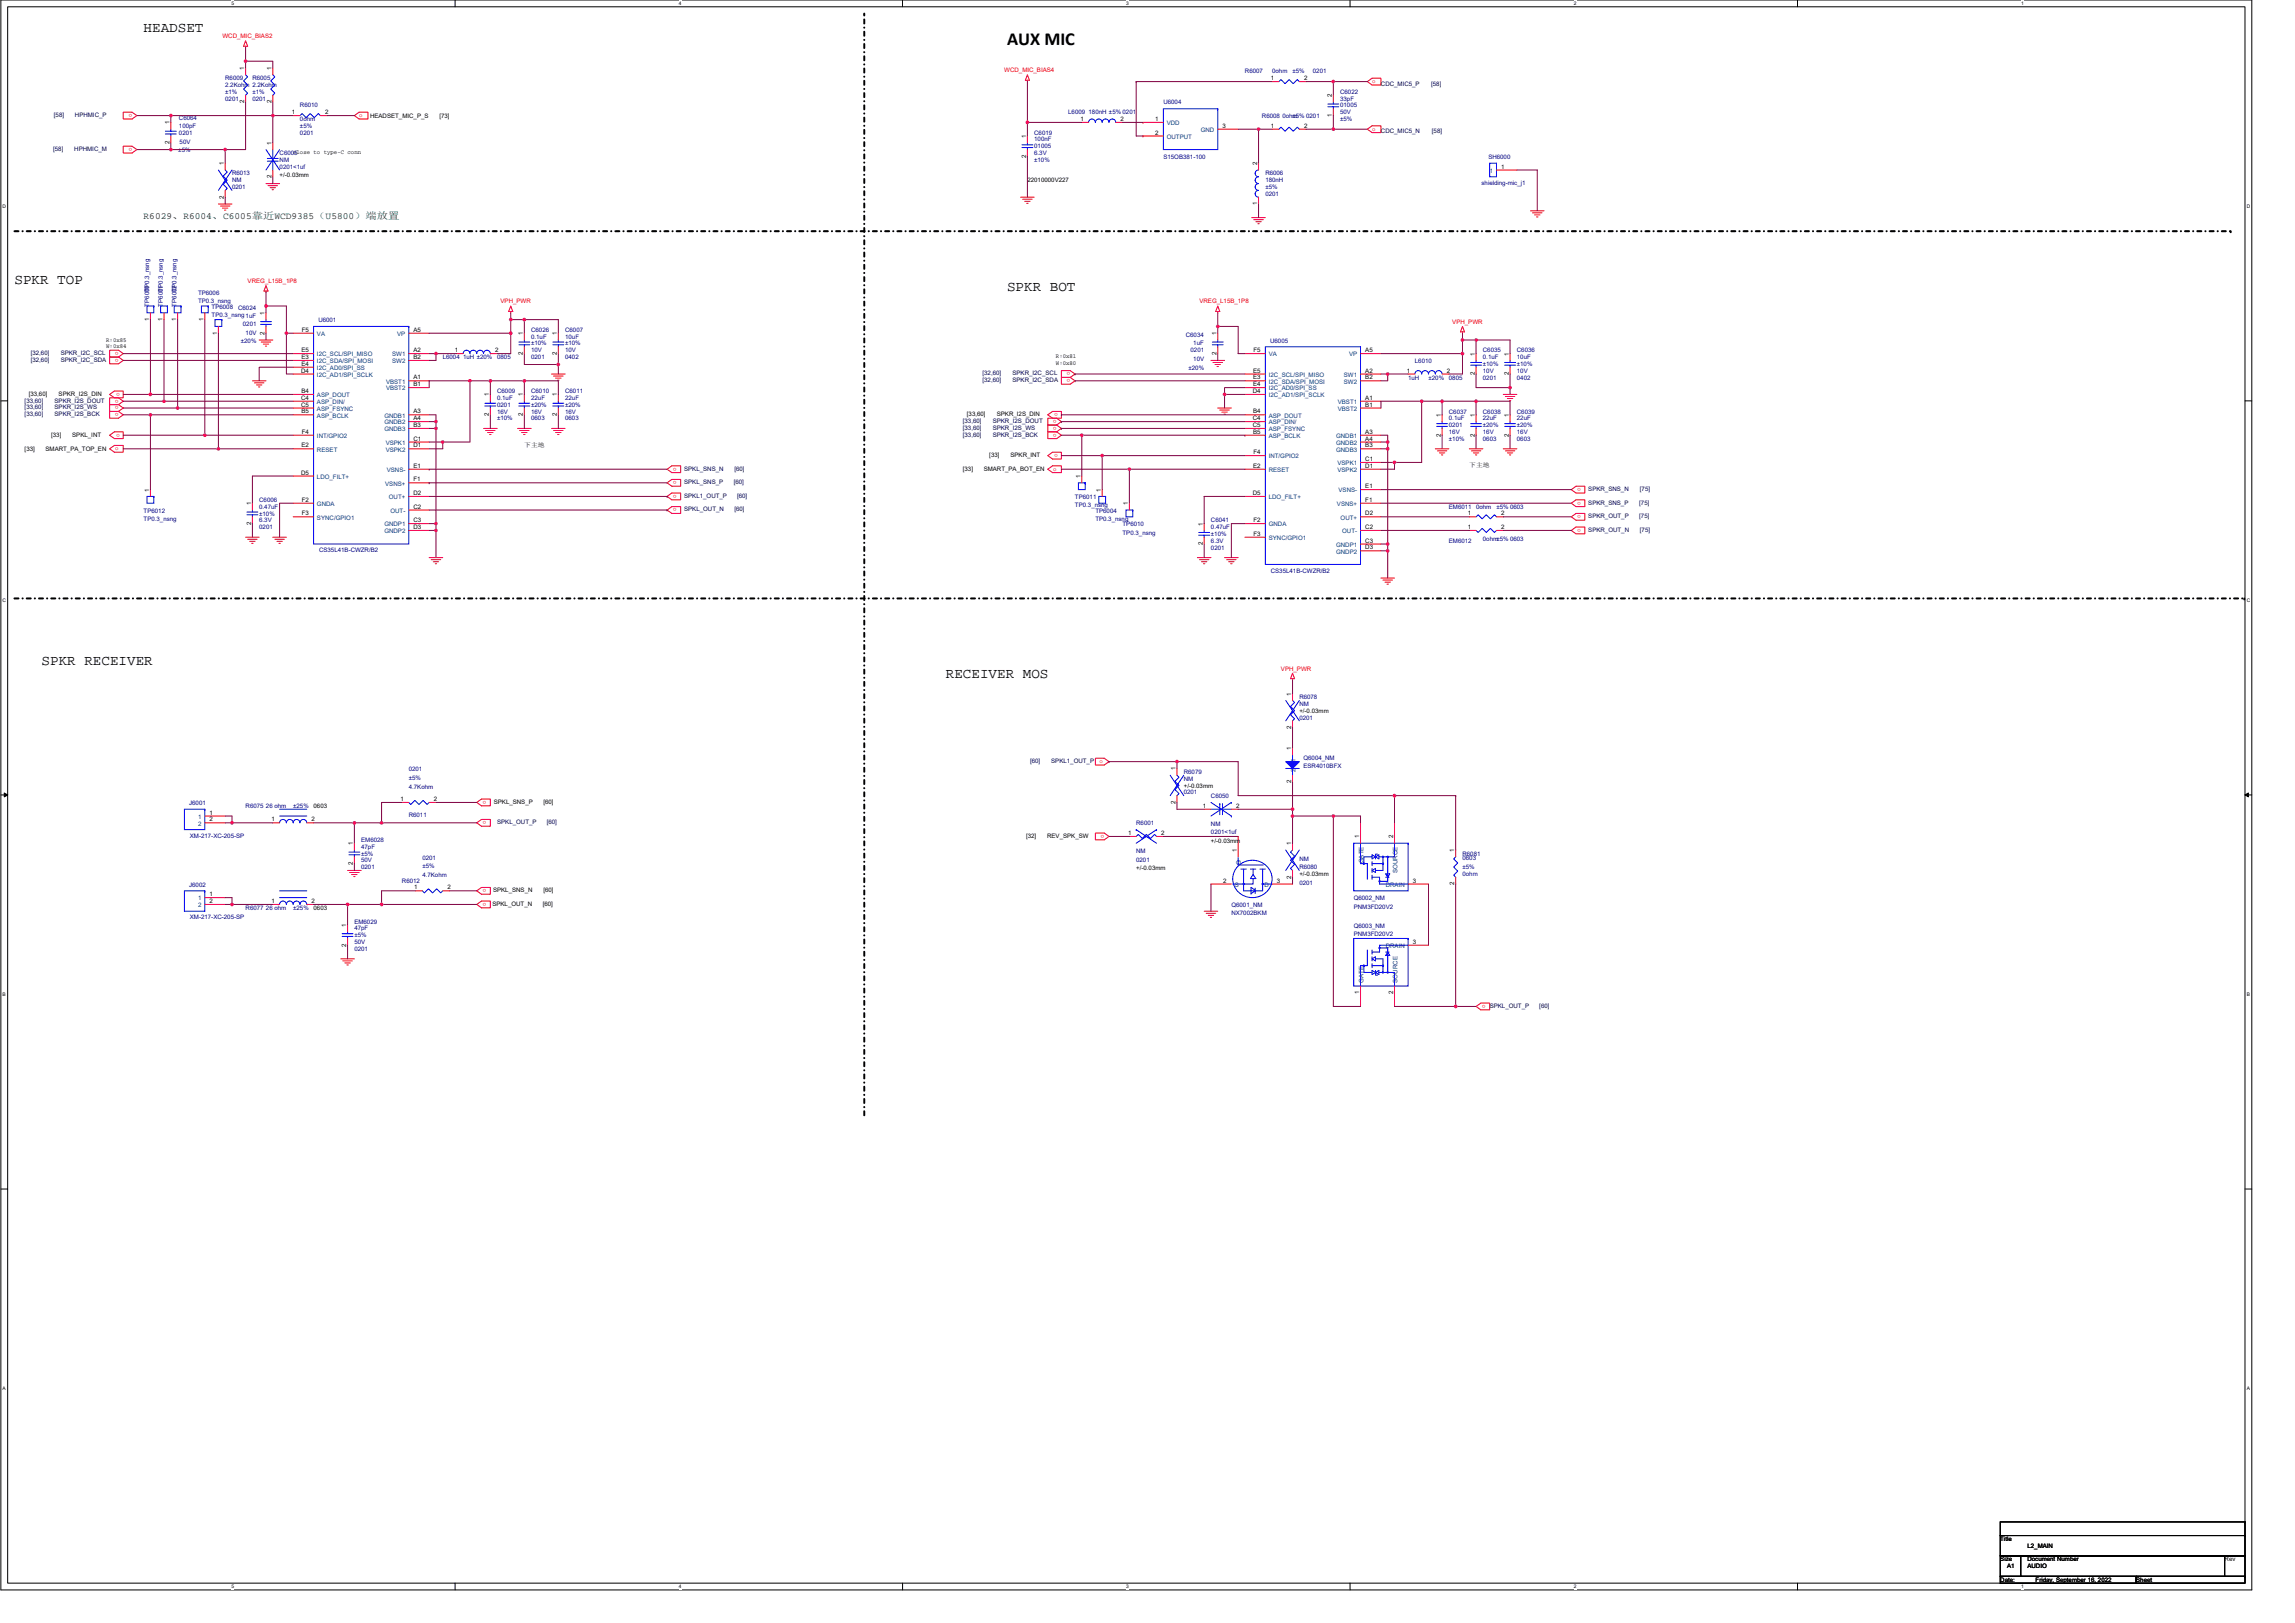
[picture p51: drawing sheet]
<svg xmlns="http://www.w3.org/2000/svg" width="420mm" height="297mm" viewBox="0 0 420 297" stroke-linecap="round" stroke-linejoin="round" font-family="sans-serif">
<defs><g id="words">
<text font-size="3.4" x="184.4" y="8.2">AUX MIC</text>
<g font-size="2.6">
<text x="26.3" y="5.9">HEADSET</text>
<text x="2.6" y="52">SPKR TOP</text>
<text x="184.4" y="53.2">SPKR BOT</text>
<text x="7.6" y="121.7">SPKR RECEIVER</text>
<text x="173.2" y="124.1">RECEIVER MOS</text>
</g>
<text font-size="1.7" fill="#008000" x="26.3" y="40">R6029、R6004、C6005靠近WCD9385（U5800）端放置</text>
<g font-size="1.1" fill="#f00">
<text x="40.7" y="7">WCD_MIC_BIAS2</text>
<text x="183.9" y="13.2">WCD_MIC_BIAS4</text>
<text x="251.2" y="15.2">o</text>
<text x="24.2" y="20.8" transform="rotate(180 24.2 20.8)">o</text>
<text x="65.7" y="21.4">o</text>
<text x="251.2" y="23.9">o</text>
<text x="24.2" y="27.1" transform="rotate(180 24.2 27.1)">o</text>
<text x="45.3" y="51.8">VREG_L15B_1P8</text>
<text x="91.6" y="55.5">VPH_PWR</text>
<text x="219.6" y="55.5">VREG_L15B_1P8</text>
<text x="265.9" y="59.3">VPH_PWR</text>
<text x="21.7" y="64.4" transform="rotate(180 21.7 64.4)">o</text>
<text x="21.7" y="65.7" transform="rotate(180 21.7 65.7)">o</text>
<text x="21.9" y="71.9" transform="rotate(180 21.9 71.9)">o</text>
<text x="195.9" y="68.1" transform="rotate(180 195.9 68.1)">o</text>
<text x="195.9" y="69.4" transform="rotate(180 195.9 69.4)">o</text>
<text x="21.7" y="74.4" transform="rotate(180 21.7 74.4)">o</text>
<text x="21.7" y="75.6" transform="rotate(180 21.7 75.6)">o</text>
<text x="21.7" y="73.1" transform="rotate(180 21.7 73.1)">o</text>
<text x="193.4" y="76.9" transform="rotate(180 193.4 76.9)">o</text>
<text x="193.7" y="75.6" transform="rotate(180 193.7 75.6)">o</text>
<text x="21.1" y="82.4">o</text>
<text x="21.9" y="79.3" transform="rotate(180 21.9 79.3)">o</text>
<text x="193.4" y="78.1" transform="rotate(180 193.4 78.1)">o</text>
<text x="193.4" y="79.3" transform="rotate(180 193.4 79.3)">o</text>
<text x="193.7" y="83.1" transform="rotate(180 193.7 83.1)">o</text>
<text x="123.9" y="85.6" transform="rotate(180 123.9 85.6)">o</text>
<text x="123.9" y="88.1" transform="rotate(180 123.9 88.1)">o</text>
<text x="192.8" y="86.1">o</text>
<text x="289.4" y="89.3" transform="rotate(180 289.4 89.3)">o</text>
<text x="123.9" y="90.5" transform="rotate(180 123.9 90.5)">o</text>
<text x="123.9" y="93" transform="rotate(180 123.9 93)">o</text>
<text x="289.4" y="91.8" transform="rotate(180 289.4 91.8)">o</text>
<text x="289.4" y="94.3" transform="rotate(180 289.4 94.3)">o</text>
<text x="289.4" y="96.8" transform="rotate(180 289.4 96.8)">o</text>
<text x="234.5" y="122.7">VPH_PWR</text>
<text x="201.3" y="139.7">o</text>
<text x="89" y="146.6" transform="rotate(180 89 146.6)">o</text>
<text x="89" y="150.3" transform="rotate(180 89 150.3)">o</text>
<text x="202.2" y="152.8" transform="rotate(180 202.2 152.8)">o</text>
<text x="89" y="162.7" transform="rotate(180 89 162.7)">o</text>
<text x="89" y="165.2" transform="rotate(180 89 165.2)">o</text>
<text x="272" y="183.9" transform="rotate(180 272 183.9)">o</text>
</g>
<g font-size="1.1" fill="#000080">
<text x="41.2" y="14.7">R6009</text>
<text x="41.2" y="15.9">2.2Kohm 2.2Kohm</text>
<text x="41.2" y="17.2">±1%</text>
<text x="46.2" y="14.7">R6005</text>
<text x="46.2" y="17.2">±1%</text>
<text x="227.9" y="13.4">R6007</text>
<text x="232.9" y="13.4">0ohm</text>
<text x="236.6" y="13.4">±5%</text>
<text x="240.4" y="13.4">0201</text>
<text x="245.3" y="17.2">C6022</text>
<text x="32.8" y="21.9">C6064</text>
<text x="32.8" y="23.4">100pF</text>
<text x="41.2" y="18.4">0201</text>
<text x="46.2" y="18.4">0201</text>
<text x="54.9" y="19.7">R6010</text>
<text x="54.9" y="22.2">0ohm</text>
<text x="54.9" y="23.4">±5%</text>
<text x="195.6" y="20.9">L6009 180nH ±5% 0201</text>
<text x="213" y="19">U6004</text>
<text x="231" y="21.5">R6008 0ohm</text>
<text x="236.6" y="21.5">±5% 0201</text>
<text x="245.3" y="18.4">33pF</text>
<text x="245.3" y="19.7">01005</text>
<text x="245.3" y="20.9">50V</text>
<text x="245.3" y="22.2">±5%</text>
<text x="32.6" y="27.8">±5%</text>
<text x="32.8" y="24.8">0201</text>
<text x="32.9" y="26.3">50V</text>
<text x="51.2" y="28.4">C6005</text>
<text x="51.2" y="29.6">NM</text>
<text x="54.9" y="24.7">0201</text>
<text x="189.3" y="24.7">C6019</text>
<text x="189.3" y="25.9">100nF</text>
<text x="189.3" y="27.1">01005</text>
<text x="189.3" y="28.4">6.3V</text>
<text x="189.3" y="29.6">±10%</text>
<text x="213" y="29.1">S15OB381-100</text>
<text x="272.5" y="29.1">SH6000</text>
<text x="42.5" y="32.1">R6013</text>
<text x="42.5" y="33.4">NM</text>
<text x="42.5" y="34.6">0201</text>
<text x="51.2" y="30.9">0201&lt;1uf</text>
<text x="231.7" y="32.1">R6006</text>
<text x="231.7" y="33.4">180nH</text>
<text x="231.7" y="34.6">±5%</text>
<text x="231.7" y="35.9">0201</text>
<text x="271.2" y="33.9">shielding-mic_j1</text>
<text x="27.3" y="53.4" transform="rotate(-90 27.3 53.4)">TP0.3_nsng</text>
<text x="29.8" y="53.4" transform="rotate(-90 29.8 53.4)">TP0.3_nsng</text>
<text x="32.3" y="53.4" transform="rotate(-90 32.3 53.4)">TP0.3_nsng</text>
<text x="27.3" y="56.1" transform="rotate(-90 27.3 56.1)">TP6000</text>
<text x="29.8" y="56.1" transform="rotate(-90 29.8 56.1)">TP6001</text>
<text x="32.3" y="56.1" transform="rotate(-90 32.3 56.1)">TP6002</text>
<text x="36.3" y="54">TP6006</text>
<text x="36.3" y="55.5">TP0.3_nsng</text>
<text x="38.7" y="56.5">TP6008</text>
<text x="38.7" y="58">TP0.3_nsng1uF</text>
<text x="43.6" y="56.8">C6024</text>
<text x="44.5" y="59.7">0201</text>
<text x="58.3" y="59">U6001</text>
<text x="44.1" y="62.7">±20%</text>
<text x="45" y="61.2">10V</text>
<text x="81.1" y="65.7">L6004 1uH ±20%</text>
<text x="91" y="65.7">0805</text>
<text x="97.2" y="60.7">C6026</text>
<text x="97.2" y="62">0.1uF</text>
<text x="97.2" y="65.7">0201</text>
<text x="97.2" y="64.5">10V</text>
<text x="97.2" y="63.2">±10%</text>
<text x="103.5" y="60.7">C6007</text>
<text x="103.5" y="62">10uF</text>
<text x="103.5" y="65.7">0402</text>
<text x="103.5" y="64.5">10V</text>
<text x="103.5" y="63.2">±10%</text>
<text x="217.1" y="61.7">C6034</text>
<text x="218" y="64.5">0201</text>
<text x="218.5" y="63.2">1uF</text>
<text x="232.5" y="62.7">U6005</text>
<text x="271.5" y="64.5">C6035</text>
<text x="271.5" y="65.7">0.1uF</text>
<text x="277.7" y="64.5">C6036</text>
<text x="277.7" y="65.7">10uF</text>
<text x="91" y="71.9">C6009</text>
<text x="97.2" y="71.9">C6010</text>
<text x="103.5" y="71.9">C6011</text>
<text x="217.6" y="67.7">±20%</text>
<text x="218.5" y="66.1">10V</text>
<text x="257.8" y="69.5">1uH</text>
<text x="259" y="66.3">L6010</text>
<text x="261.5" y="69.5">±20%</text>
<text x="265.3" y="69.5">0805</text>
<text x="271.5" y="69.5">0201</text>
<text x="271.5" y="68.2">10V</text>
<text x="271.5" y="67">±10%</text>
<text x="277.7" y="69.5">0402</text>
<text x="277.7" y="68.2">10V</text>
<text x="277.7" y="67">±10%</text>
<text x="91" y="73.2">0.1uF</text>
<text x="91" y="74.4">0201</text>
<text x="91" y="75.7">16V</text>
<text x="91" y="76.9">±10%</text>
<text x="97.2" y="73.2">22uF</text>
<text x="97.2" y="76.9">0603</text>
<text x="97.2" y="75.7">16V</text>
<text x="97.2" y="74.4">±20%</text>
<text x="103.5" y="73.2">22uF</text>
<text x="103.5" y="76.9">0603</text>
<text x="103.5" y="75.7">16V</text>
<text x="103.5" y="74.4">±20%</text>
<text x="265.3" y="75.7">C6037</text>
<text x="265.3" y="76.9">0.1uF</text>
<text x="271.5" y="75.7">C6038</text>
<text x="271.5" y="76.9">22uF</text>
<text x="277.7" y="75.7">C6039</text>
<text x="277.7" y="76.9">22uF</text>
<text x="265.3" y="78.2">0201</text>
<text x="265.3" y="79.4">16V</text>
<text x="265.3" y="80.7">±10%</text>
<text x="271.5" y="80.7">0603</text>
<text x="271.5" y="79.4">16V</text>
<text x="271.5" y="78.2">±20%</text>
<text x="277.7" y="80.7">0603</text>
<text x="277.7" y="79.4">16V</text>
<text x="277.7" y="78.2">±20%</text>
<text x="26.3" y="93.9">TP6012</text>
<text x="26.3" y="95.3">TP0.3_nsng</text>
<text x="47.5" y="91.9">C6006</text>
<text x="47.5" y="93.1">0.47uF</text>
<text x="47.5" y="95.6">6.3V</text>
<text x="47.5" y="94.3">±10%</text>
<text x="196.8" y="91.4">TP6011</text>
<text x="196.8" y="92.9">TP0.3_nsng</text>
<text x="200.5" y="93.9">TP6004</text>
<text x="200.5" y="95.3">TP0.3_nsng</text>
<text x="221.7" y="95.6">C6041</text>
<text x="265.3" y="93.1">EM6011</text>
<text x="270.2" y="93.1">0ohm</text>
<text x="274" y="93.1">±5% 0603</text>
<text x="47.5" y="96.8">0201</text>
<text x="58.4" y="101.1">CS35L41B-CWZR/B2</text>
<text x="205.5" y="96.3">TP6010</text>
<text x="205.5" y="97.8">TP0.3_nsng</text>
<text x="221.7" y="96.8">0.47uF</text>
<text x="221.7" y="100.6">0201</text>
<text x="221.7" y="99.3">6.3V</text>
<text x="221.7" y="98.1">±10%</text>
<text x="265.3" y="99.3">EM6012</text>
<text x="271.5" y="99.1">0ohm±5% 0603</text>
<text x="232.6" y="104.8">CS35L41B-CWZR/B2</text>
<text x="237.9" y="128">R6078</text>
<text x="237.9" y="129.2">NM</text>
<text x="237.9" y="131.7">0201</text>
<text x="74.8" y="142.8">±5%</text>
<text x="74.8" y="141.1">0201</text>
<text x="216.7" y="141.6">R6079</text>
<text x="216.7" y="142.9">NM</text>
<text x="238.6" y="139.2">Q6004_NM</text>
<text x="238.6" y="140.6">ESR4010BFX</text>
<text x="34.6" y="147.4">J6001</text>
<text x="45" y="147.9">R6075 26 ohm</text>
<text x="53.7" y="147.9">±25%</text>
<text x="74.8" y="149.5">R6011</text>
<text x="74.8" y="144.4">4.7Kohm</text>
<text x="216.7" y="145.4">0201</text>
<text x="221.7" y="146">C6050</text>
<text x="34.8" y="153.3">XM-217-XC-205-SP</text>
<text x="66.1" y="154.1">EM6028</text>
<text x="66.1" y="155.3">47pF</text>
<text x="208" y="151">R6001</text>
<text x="221.7" y="151.1">NM</text>
<text x="221.7" y="152.7">0201&lt;1uf</text>
<text x="66.1" y="159.1">0201</text>
<text x="66.1" y="157.8">50V</text>
<text x="66.1" y="156.6">±5%</text>
<text x="73.6" y="161.6">R6012</text>
<text x="77.3" y="160.6">4.7Kohm</text>
<text x="77.3" y="158.9">±5%</text>
<text x="77.3" y="157.3">0201</text>
<text x="208" y="156.1">NM</text>
<text x="208" y="157.7">0201</text>
<text x="237.9" y="159.1">R6080</text>
<text x="237.9" y="157.6">NM</text>
<text x="237.9" y="161.9">0201</text>
<text x="267.7" y="156.6">R6081</text>
<text x="267.7" y="160.3">0ohm</text>
<text x="267.7" y="159.1">±5%</text>
<text x="267.7" y="157.4">0603</text>
<text x="34.6" y="162.3">J6002</text>
<text x="45" y="166.5">R6077 26 ohm</text>
<text x="53.7" y="166.5">±25%</text>
<text x="225.4" y="167.5">NX7002BKM</text>
<text x="225.4" y="166">Q6001_NM</text>
<text x="247.8" y="164.8">Q6002_NM</text>
<text x="247.8" y="166.3">PNM3FD20V2</text>
<text x="34.8" y="168.3">XM-217-XC-205-SP</text>
<text x="64.9" y="169">EM6029</text>
<text x="64.9" y="170.3">47pF</text>
<text x="64.9" y="172.8">50V</text>
<text x="64.9" y="171.5">±5%</text>
<text x="247.8" y="169.8">Q6003_NM</text>
<text x="247.8" y="171.3">PNM3FD20V2</text>
<text x="64.9" y="174">0201</text>
</g>
<g font-size="1.1">
<text x="44.7" y="12.8" transform="rotate(-90 44.7 12.8)">1</text>
<text x="49.7" y="12.8" transform="rotate(-90 49.7 12.8)">1</text>
<text x="232.7" y="14.7">1</text>
<text x="238.7" y="14.7">2</text>
<text x="243.8" y="17.8" transform="rotate(-90 243.8 17.8)">2</text>
<text x="31" y="22.8" transform="rotate(-90 31 22.8)">1</text>
<text x="44.7" y="18.9" transform="rotate(-90 44.7 18.9)">2</text>
<text x="49.7" y="18.9" transform="rotate(-90 49.7 18.9)">2</text>
<text x="53.4" y="20.9">1</text>
<text x="59.5" y="20.9">2</text>
<text x="67.7" y="21.5">HEADSET_MIC_P_S</text>
<text x="80.4" y="21.5">[73]</text>
<text x="197.8" y="22.1">1</text>
<text x="205.1" y="22.1">2</text>
<text x="211.5" y="22.1">1</text>
<text x="223.8" y="23.4">3</text>
<text x="232.7" y="23.4">1</text>
<text x="238.7" y="23.4">2</text>
<text x="243.8" y="21.4" transform="rotate(-90 243.8 21.4)">1</text>
<text x="31" y="26.4" transform="rotate(-90 31 26.4)">2</text>
<text x="49.7" y="26.5" transform="rotate(-90 49.7 26.5)">1</text>
<text x="53.7" y="28.3">close to type-C conn</text>
<text x="187.8" y="28.9" transform="rotate(-90 187.8 28.9)">2</text>
<text x="187.8" y="25.3" transform="rotate(-90 187.8 25.3)">1</text>
<text x="211.5" y="24.6">2</text>
<text x="41" y="30.2" transform="rotate(-90 41 30.2)">1</text>
<text x="49.7" y="32.6" transform="rotate(-90 49.7 32.6)">2</text>
<text x="51.2" y="32.4">+/-0.03mm</text>
<text x="188.1" y="33.4">22010000V227</text>
<text x="230.2" y="30.2" transform="rotate(-90 230.2 30.2)">2</text>
<text x="274.8" y="30.9">1</text>
<text x="41" y="36.3" transform="rotate(-90 41 36.3)">2</text>
<text x="230.2" y="37.6" transform="rotate(-90 230.2 37.6)">1</text>
<text x="27.3" y="58.7" transform="rotate(-90 27.3 58.7)">1</text>
<text x="29.8" y="58.7" transform="rotate(-90 29.8 58.7)">1</text>
<text x="32.3" y="58.7" transform="rotate(-90 32.3 58.7)">1</text>
<text x="37.2" y="58.7" transform="rotate(-90 37.2 58.7)">1</text>
<text x="48.4" y="57.6" transform="rotate(-90 48.4 57.6)">1</text>
<text x="19.4" y="62.6">R:0x85</text>
<text x="19.4" y="63.7">W:0x84</text>
<text x="39.7" y="61.2" transform="rotate(-90 39.7 61.2)">1</text>
<text x="48.4" y="61.2" transform="rotate(-90 48.4 61.2)">2</text>
<text x="55.2" y="65.7">E3</text>
<text x="55.2" y="64.5">E5</text>
<text x="55.2" y="60.7">F5</text>
<text x="75.7" y="64.5">A2</text>
<text x="75.7" y="60.7">A5</text>
<text x="75.7" y="65.7">B2</text>
<text x="83.3" y="64.5">1</text>
<text x="90.6" y="64.5">2</text>
<text x="95.7" y="65" transform="rotate(-90 95.7 65)">2</text>
<text x="95.7" y="61.4" transform="rotate(-90 95.7 61.4)">1</text>
<text x="102" y="65" transform="rotate(-90 102 65)">2</text>
<text x="102" y="61.4" transform="rotate(-90 102 61.4)">1</text>
<text x="193.3" y="65.6">R:0x81</text>
<text x="222.7" y="65" transform="rotate(-90 222.7 65)">2</text>
<text x="222.7" y="61.4" transform="rotate(-90 222.7 61.4)">1</text>
<text x="229.5" y="64.5">F5</text>
<text x="249.9" y="64.5">A5</text>
<text x="270" y="65.1" transform="rotate(-90 270 65.1)">1</text>
<text x="276.2" y="65.1" transform="rotate(-90 276.2 65.1)">1</text>
<text x="55.1" y="68.2">D4</text>
<text x="55.2" y="71.9">B4</text>
<text x="55.2" y="67">E4</text>
<text x="75.7" y="69.4">A1</text>
<text x="75.7" y="70.7">B1</text>
<text x="193.3" y="66.7">W:0x80</text>
<text x="229.4" y="71.9">D4</text>
<text x="229.4" y="69.4">E3</text>
<text x="229.4" y="70.7">E4</text>
<text x="229.4" y="68.2">E5</text>
<text x="249.9" y="68.2">A2</text>
<text x="249.9" y="69.4">B2</text>
<text x="257.5" y="68.2">1</text>
<text x="264.9" y="68.2">2</text>
<text x="270" y="68.7" transform="rotate(-90 270 68.7)">2</text>
<text x="276.2" y="68.7" transform="rotate(-90 276.2 68.7)">2</text>
<text x="5.3" y="72.4">[33,60]</text>
<text x="10.7" y="72.4">SPKR_I2S_DIN</text>
<text x="55.1" y="73.2">C4</text>
<text x="55.1" y="74.4">C5</text>
<text x="55.2" y="75.7">B5</text>
<text x="75.7" y="75.7">A3</text>
<text x="75.7" y="76.9">A4</text>
<text x="89.5" y="76.2" transform="rotate(-90 89.5 76.2)">2</text>
<text x="89.5" y="72.6" transform="rotate(-90 89.5 72.6)">1</text>
<text x="95.7" y="76.2" transform="rotate(-90 95.7 76.2)">2</text>
<text x="95.7" y="72.6" transform="rotate(-90 95.7 72.6)">1</text>
<text x="102" y="76.2" transform="rotate(-90 102 76.2)">2</text>
<text x="102" y="72.6" transform="rotate(-90 102 72.6)">1</text>
<text x="177" y="76.2">[33,60]</text>
<text x="182.5" y="76.2">SPKR_I2S_DIN</text>
<text x="229.4" y="76.9">C4</text>
<text x="229.4" y="75.7">B4</text>
<text x="249.9" y="73.2">A1</text>
<text x="249.9" y="74.4">B1</text>
<text x="263.8" y="76.3" transform="rotate(-90 263.8 76.3)">1</text>
<text x="270" y="76.3" transform="rotate(-90 270 76.3)">1</text>
<text x="276.2" y="76.3" transform="rotate(-90 276.2 76.3)">1</text>
<text x="4.5" y="82.5">[33]</text>
<text x="8.3" y="82.5">SMART_PA_TOP_EN</text>
<text x="9.4" y="79.9">[33]</text>
<text x="13.2" y="79.9">SPKL_INT</text>
<text x="55.2" y="81.9">E2</text>
<text x="55.2" y="79.4">F4</text>
<text x="75.7" y="78.2">B3</text>
<text x="75.7" y="80.6">C1</text>
<text x="75.7" y="81.9">D1</text>
<text x="96" y="81.8">下主地</text>
<text x="181.1" y="83.6">[33]</text>
<text x="185" y="83.6">SPKR_INT</text>
<text x="229.4" y="78.2">C5</text>
<text x="229.4" y="79.4">B5</text>
<text x="229.5" y="83.1">F4</text>
<text x="249.9" y="79.4">A3</text>
<text x="249.9" y="80.6">A4</text>
<text x="249.9" y="81.9">B3</text>
<text x="263.8" y="79.9" transform="rotate(-90 263.8 79.9)">2</text>
<text x="270" y="79.9" transform="rotate(-90 270 79.9)">2</text>
<text x="276.2" y="79.9" transform="rotate(-90 276.2 79.9)">2</text>
<text x="27.3" y="90" transform="rotate(-90 27.3 90)">1</text>
<text x="55.1" y="86.9">D5</text>
<text x="75.7" y="85.6">E1</text>
<text x="75.7" y="88.1">F1</text>
<text x="176.3" y="86.3">[33]</text>
<text x="180.1" y="86.3">SMART_PA_BOT_EN</text>
<text x="197.8" y="87.5" transform="rotate(-90 197.8 87.5)">1</text>
<text x="201.5" y="90" transform="rotate(-90 201.5 90)">1</text>
<text x="229.4" y="85.6">E2</text>
<text x="249.9" y="84.4">C1</text>
<text x="249.9" y="85.6">D1</text>
<text x="249.9" y="89.4">E1</text>
<text x="269" y="85.5">下主地</text>
<text x="46" y="92.5" transform="rotate(-90 46 92.5)">1</text>
<text x="55.2" y="91.8">F2</text>
<text x="55.2" y="94.3">F3</text>
<text x="75.7" y="95.6">C3</text>
<text x="75.7" y="93.1">C2</text>
<text x="75.7" y="90.6">D2</text>
<text x="206.5" y="92.5" transform="rotate(-90 206.5 92.5)">1</text>
<text x="229.4" y="90.6">D5</text>
<text x="229.5" y="95.6">F2</text>
<text x="249.9" y="94.3">D2</text>
<text x="249.9" y="91.8">F1</text>
<text x="268.7" y="94.3">1</text>
<text x="274.8" y="94.3">2</text>
<text x="46" y="96.1" transform="rotate(-90 46 96.1)">2</text>
<text x="75.7" y="96.8">D3</text>
<text x="220.2" y="99.8" transform="rotate(-90 220.2 99.8)">2</text>
<text x="220.2" y="96.2" transform="rotate(-90 220.2 96.2)">1</text>
<text x="229.5" y="98.1">F3</text>
<text x="249.9" y="96.8">C2</text>
<text x="249.9" y="99.3">C3</text>
<text x="249.9" y="100.6">D3</text>
<text x="268.7" y="96.8">1</text>
<text x="274.8" y="96.8">2</text>
<text x="236.4" y="127.3" transform="rotate(-90 236.4 127.3)">1</text>
<text x="237.9" y="130.4">+/-0.03mm</text>
<text x="236.4" y="137.3" transform="rotate(-90 236.4 137.3)">1</text>
<text x="236.4" y="133.4" transform="rotate(-90 236.4 133.4)">2</text>
<text x="215.2" y="141" transform="rotate(-90 215.2 141)">1</text>
<text x="236.4" y="143.4" transform="rotate(-90 236.4 143.4)">2</text>
<text x="38.4" y="149.1">1</text>
<text x="57.4" y="147.9">0603</text>
<text x="73.3" y="146.6">1</text>
<text x="79.4" y="146.6">2</text>
<text x="90.4" y="147.1">SPKL_SNS_P</text>
<text x="99.5" y="147.1">[60]</text>
<text x="215.2" y="147.1" transform="rotate(-90 215.2 147.1)">2</text>
<text x="216.7" y="144.1">+/-0.03mm</text>
<text x="220.2" y="147.9">1</text>
<text x="226.3" y="147.9">2</text>
<text x="38.4" y="150.3">2</text>
<text x="49.7" y="150.3">1</text>
<text x="57" y="150.3">2</text>
<text x="64.6" y="154.7" transform="rotate(-90 64.6 154.7)">1</text>
<text x="187.8" y="153.3">[32]</text>
<text x="191.7" y="153.3">REV_SPK_SW</text>
<text x="206.5" y="152.8">1</text>
<text x="212.6" y="152.8">2</text>
<text x="221.7" y="154.3">+/-0.03mm</text>
<text x="226.4" y="155.9" transform="rotate(-90 226.4 155.9)">1</text>
<text x="236.4" y="154.7" transform="rotate(-90 236.4 154.7)">1</text>
<text x="248.8" y="153.5" transform="rotate(-90 248.8 153.5)">1</text>
<text x="255" y="153.5" transform="rotate(-90 255 153.5)">2</text>
<text x="266.2" y="155.9" transform="rotate(-90 266.2 155.9)">1</text>
<text x="64.6" y="158.3" transform="rotate(-90 64.6 158.3)">2</text>
<text x="208" y="159.3">+/-0.03mm</text>
<text x="223.9" y="161.5">2</text>
<text x="233.8" y="161.5">3</text>
<text x="236.4" y="160.8" transform="rotate(-90 236.4 160.8)">2</text>
<text x="237.9" y="160.3">+/-0.03mm</text>
<text x="258.7" y="161.5">3</text>
<text x="38.4" y="164">1</text>
<text x="38.4" y="165.3">2</text>
<text x="49.7" y="165.3">1</text>
<text x="57" y="165.3">2</text>
<text x="57.4" y="166.5">0603</text>
<text x="75.8" y="162.8">1</text>
<text x="81.9" y="162.8">2</text>
<text x="90.1" y="165.8">SPKL_OUT_N</text>
<text x="90.3" y="163.3">SPKL_SNS_N</text>
<text x="99.3" y="165.8">[60]</text>
<text x="99.5" y="163.3">[60]</text>
<text x="266.2" y="162" transform="rotate(-90 266.2 162)">2</text>
<text x="63.4" y="173.2" transform="rotate(-90 63.4 173.2)">2</text>
<text x="63.4" y="169.6" transform="rotate(-90 63.4 169.6)">1</text>
<text x="258.7" y="172.7">3</text>
<text x="248.8" y="182" transform="rotate(-90 248.8 182)">1</text>
<text x="255" y="182" transform="rotate(-90 255 182)">2</text>
<text x="366.2" y="282">Title</text>
<text x="366.2" y="285.8">Size</text>
<text x="367.4" y="287">A1</text>
<text x="371.2" y="285.8">Document Number</text>
<text x="371.2" y="287">AUDIO</text>
<text x="371.2" y="283.3">L2_MAIN</text>
<text x="407.3" y="285.8">Rev</text>
<text x="366.2" y="289.5">Date:</text>
<text x="372.7" y="289.5">Friday, September 16, 2022</text>
<text x="391.1" y="289.5">Sheet</text>
</g>
<g font-size="1.1" fill="#000040">
<text x="252.8" y="15.7">CDC_MIC5_P</text>
<text x="262" y="15.7">[58]</text>
<text x="9.9" y="21.4">[58]</text>
<text x="13.7" y="21.4">HPHMIC_P</text>
<text x="9.7" y="27.6">[58]</text>
<text x="13.6" y="27.6">HPHMIC_M</text>
<text x="252.8" y="24.4">CDC_MIC5_N</text>
<text x="262.1" y="24.4">[58]</text>
<text x="5.6" y="65">[32,60]</text>
<text x="11.1" y="65">SPKR_I2C_SCL</text>
<text x="5.6" y="66.2">[32,60]</text>
<text x="11.1" y="66.2">SPKR_I2C_SDA</text>
<text x="179.9" y="68.7">[32,60]</text>
<text x="179.9" y="70">[32,60]</text>
<text x="185.4" y="68.7">SPKR_I2C_SCL</text>
<text x="185.4" y="70">SPKR_I2C_SDA</text>
<text x="4.5" y="74.9">[33,60]</text>
<text x="4.5" y="76.2">[33,60]</text>
<text x="4.5" y="73.7">[33,60]</text>
<text x="10" y="74.9">SPKR_I2S_WS</text>
<text x="10" y="76.2">SPKR_I2S_BCK</text>
<text x="10" y="73.7">SPKR_I2S_DOUT</text>
<text x="176.3" y="77.4">[33,60]</text>
<text x="181.7" y="77.4">SPKR_I2S_DOUT</text>
<text x="176.3" y="78.7">[33,60]</text>
<text x="176.3" y="79.9">[33,60]</text>
<text x="181.7" y="78.7">SPKR_I2S_WS</text>
<text x="181.7" y="79.9">SPKR_I2S_BCK</text>
<text x="125.2" y="86.1">SPKL_SNS_N</text>
<text x="125.2" y="88.6">SPKL_SNS_P</text>
<text x="134.3" y="88.6">[60]</text>
<text x="134.4" y="86.1">[60]</text>
<text x="290.8" y="89.9">SPKR_SNS_N</text>
<text x="300.2" y="89.9">[75]</text>
<text x="125.2" y="91.1">SPKL1_OUT_P</text>
<text x="125.2" y="93.6">SPKL_OUT_N</text>
<text x="134.4" y="93.6">[60]</text>
<text x="134.9" y="91.1">[60]</text>
<text x="290.8" y="92.4">SPKR_SNS_P</text>
<text x="290.8" y="94.8">SPKR_OUT_P</text>
<text x="300.1" y="92.4">[75]</text>
<text x="300.1" y="94.8">[75]</text>
<text x="290.8" y="97.3">SPKR_OUT_N</text>
<text x="300.2" y="97.3">[75]</text>
<text x="188.6" y="139.6">[60]</text>
<text x="192.4" y="139.6">SPKL1_OUT_P</text>
<text x="91" y="150.9">SPKL_OUT_P</text>
<text x="100.1" y="150.9">[60]</text>
<text x="272.7" y="184.5">SPKL_OUT_P</text>
<text x="281.8" y="184.5">[60]</text>
</g>
<g font-size="1.1" fill="#004080">
<text x="213.6" y="22.9">VDD</text>
<text x="213.6" y="25.4">OUTPUT</text>
<text x="219.8" y="24.1">GND</text>
<text x="272.7" y="31.6">1</text>
<text x="58" y="65.2">I2C_SCL/SPI_MISO</text>
<text x="58" y="61.5">VA</text>
<text x="71.8" y="65.2">SW1</text>
<text x="72.7" y="61.5">VP</text>
<text x="232.3" y="65.2">VA</text>
<text x="247" y="65.2">VP</text>
<text x="58" y="69">I2C_AD1/SPI_SCLK</text>
<text x="58" y="66.5">I2C_SDA/SPI_MOSI</text>
<text x="58" y="67.7">I2C_AD0/SPI_SS</text>
<text x="70.7" y="70.2">VBST1</text>
<text x="70.7" y="71.4">VBST2</text>
<text x="71.8" y="66.5">SW2</text>
<text x="232.3" y="70.2">I2C_SDA/SPI_MOSI</text>
<text x="232.3" y="71.4">I2C_AD0/SPI_SS</text>
<text x="232.3" y="69">I2C_SCL/SPI_MISO</text>
<text x="246" y="69">SW1</text>
<text x="246" y="70.2">SW2</text>
<text x="58" y="72.7">ASP_DOUT</text>
<text x="58" y="76.4">ASP_BCLK</text>
<text x="58" y="73.9">ASP_DIN/</text>
<text x="58" y="75.2">ASP_FSYNC</text>
<text x="70.4" y="76.4">GNDB1</text>
<text x="70.4" y="77.7">GNDB2</text>
<text x="232.3" y="76.4">ASP_DOUT</text>
<text x="232.3" y="77.7">ASP_DIN/</text>
<text x="232.3" y="72.7">I2C_AD1/SPI_SCLK</text>
<text x="244.9" y="73.9">VBST1</text>
<text x="244.9" y="75.2">VBST2</text>
<text x="58" y="82.6">RESET</text>
<text x="58" y="80.2">INT/GPIO2</text>
<text x="70.4" y="78.9">GNDB3</text>
<text x="70.6" y="81.4">VSPK1</text>
<text x="70.6" y="82.6">VSPK2</text>
<text x="232.3" y="80.2">ASP_BCLK</text>
<text x="232.3" y="78.9">ASP_FSYNC</text>
<text x="232.3" y="83.9">INT/GPIO2</text>
<text x="244.6" y="80.2">GNDB1</text>
<text x="244.6" y="81.4">GNDB2</text>
<text x="244.6" y="82.6">GNDB3</text>
<text x="58" y="87.6">LDO_FILT+</text>
<text x="70.5" y="88.9">VSNS+</text>
<text x="70.8" y="86.4">VSNS-</text>
<text x="232.3" y="86.4">RESET</text>
<text x="244.9" y="85.1">VSPK1</text>
<text x="244.9" y="86.4">VSPK2</text>
<text x="58" y="92.6">GNDA</text>
<text x="58" y="95.1">SYNC/GPIO1</text>
<text x="71.2" y="91.4">OUT+</text>
<text x="71.5" y="93.8">OUT-</text>
<text x="232.3" y="91.4">LDO_FILT+</text>
<text x="244.8" y="92.6">VSNS+</text>
<text x="245" y="90.1">VSNS-</text>
<text x="245.4" y="95.1">OUT+</text>
<text x="70.4" y="96.3">GNDP1</text>
<text x="70.4" y="97.6">GNDP2</text>
<text x="232.3" y="96.3">GNDA</text>
<text x="232.3" y="98.8">SYNC/GPIO1</text>
<text x="244.6" y="100.1">GNDP1</text>
<text x="244.6" y="101.3">GNDP2</text>
<text x="245.7" y="97.6">OUT-</text>
<text x="237.2" y="141.3" transform="rotate(-90 237.2 141.3)">2</text>
<text x="237.2" y="139.4" transform="rotate(-90 237.2 139.4)">1</text>
<text x="36.3" y="149.9">1</text>
<text x="36.3" y="151.1">2</text>
<text x="227.2" y="158.3" transform="rotate(-90 227.2 158.3)">G</text>
<text x="249.6" y="158" transform="rotate(-90 249.6 158)">GATE</text>
<text x="255.8" y="159.8" transform="rotate(-90 255.8 159.8)">SOURCE</text>
<text x="36.3" y="164.8">1</text>
<text x="36.3" y="166">2</text>
<text x="226.1" y="162.3">S</text>
<text x="231.5" y="162.3">D</text>
<text x="253.7" y="162.3">DRAIN</text>
<text x="253.7" y="173.5">DRAIN</text>
<text x="249.6" y="179.8" transform="rotate(-90 249.6 179.8)">GATE</text>
<text x="255.8" y="179.8" transform="rotate(-90 255.8 179.8)">SOURCE</text>
</g>
<g font-size=".9">
<text x="42.4" y=".9">5</text>
<text x="124.3" y=".9">4</text>
<text x="206.2" y=".9">3</text>
<text x="288.1" y=".9">2</text>
<text x="370" y=".9">1</text>
<text x=".5" y="38.1">D</text>
<text x="411.3" y="38.1">D</text>
<text x=".5" y="110.2">C</text>
<text x="411.3" y="110.2">C</text>
<text x=".5" y="182.4">B</text>
<text x="411.3" y="182.4">B</text>
<text x=".5" y="254.5">A</text>
<text x="411.3" y="254.5">A</text>
<text x="42.4" y="290.7">5</text>
<text x="124.3" y="290.7">4</text>
<text x="206.2" y="290.7">3</text>
<text x="288.1" y="290.7">2</text>
<text x="370" y="290.7">1</text>
</g>
</g></defs>
<path d="M.2 0h412v291h-412zM1.4 1.2h409.6v288.5h-409.6z" fill="none" stroke="#000" stroke-width=".18"/>
<g fill="#fff">
<path d="M42.4 .1h.5v1h-.5z"/>
<path d="M42.4 289.9h.5v1h-.5z"/>
</g>
<path d="M83.3 0v1.2M83.3 289.7v1.3" fill="none" stroke="#000" stroke-width=".18"/>
<g fill="#fff">
<path d="M124.3 .1h.5v1h-.5z"/>
<path d="M124.3 289.9h.5v1h-.5z"/>
</g>
<path d="M165.2 0v1.2M165.2 289.7v1.3" fill="none" stroke="#000" stroke-width=".18"/>
<g fill="#fff">
<path d="M206.2 .1h.5v1h-.5z"/>
<path d="M206.2 289.9h.5v1h-.5z"/>
</g>
<path d="M247.2 0v1.2M247.2 289.7v1.3" fill="none" stroke="#000" stroke-width=".18"/>
<g fill="#fff">
<path d="M288.1 .1h.5v1h-.5z"/>
<path d="M288.1 289.9h.5v1h-.5z"/>
</g>
<path d="M329.1 0v1.2M329.1 289.7v1.3" fill="none" stroke="#000" stroke-width=".18"/>
<g fill="#fff">
<path d="M370 .1h.5v1h-.5z"/>
<path d="M370 289.9h.5v1h-.5z"/>
<path d="M.5 37.3h.6v1h-.6z"/>
<path d="M411.3 37.3h.7v1h-.7z"/>
<path d="M.5 109.4h.6v1h-.6z"/>
<path d="M411.3 109.4h.7v1h-.7z"/>
</g>
<path d="M.2 73.4h1.2M411 73.4h1.2" fill="none" stroke="#000" stroke-width=".18"/>
<g fill="#fff">
<path d="M.5 181.6h.6v.9h-.6z"/>
<path d="M411.3 181.6h.6v.9h-.6z"/>
</g>
<path d="M.2 145.5h1.2M411 145.5h1.2" fill="none" stroke="#000" stroke-width=".18"/>
<path d="M.8 145.1l.6 .4-.6 .3zM411 145.5l.6-.4v.7z" fill="#000" stroke="#000" stroke-width=".18"/>
<g fill="#fff">
<path d="M.5 253.7h.6v1h-.6z"/>
<path d="M411.3 253.7h.6v1h-.6z"/>
</g>
<g fill="none" stroke="#000" stroke-width=".18">
<path d="M.2 217.6h1.2M411 217.6h1.2M366.2 278.5h44.8v2.5h-44.8zM411 278.5h.1M366.2 281h44.8v3.8h-44.8zM366.2 284.8h3.7v3.7h-3.7zM366.2 288.5h24.9v1.2h-24.9zM369.9 284.8h.1M369.9 284.8h37.4v3.7h-37.4zM391.1 288.5h.1M391.1 288.5h19.9v1.2h-19.9zM407.3 284.8h.1"/>
<path d="M407.3 284.8h3.7v3.7h-3.7zM411 281h.1M411 284.8h.1M411 288.5h.1"/>
</g>
<path d="M2.6 42.3h405.8M2.6 109.5h408.3M158.2 204.1v-201.6" fill="none" stroke="#000" stroke-width=".37" stroke-dasharray=".7 .7 0 .7"/>
<g fill="#000" stroke-dasharray=".7 .7 0 .7">
<circle cx="158.2" cy="2.5" r=".18"/>
<circle cx="408.4" cy="42.3" r=".18"/>
<circle cx="410.9" cy="109.5" r=".18"/>
</g>
<g fill="none" stroke="#f00" stroke-width=".18">
<path d="M45 7.5l.3 1h-.7zM45 8.5v.2M45 12.4v1.3M45 17.4v1.3M49.9 12.4v1.3M49.9 17.4v1.3M188.1 13.7l.4 1h-.8zM188.1 14.7v.2M232.9 14.9h1.2M237.9 14.9h1.2M244.1 19.9v1.3M244.1 17.4v1.3"/>
<path d="M250.3 14.9l.9-.6h1.6v1.3h-1.6zM22.6 20.5h1.6l.8 .7-.8 .6h-1.6zM22.6 26.8h1.6l.8 .6-.8 .6h-1.6zM31.3 22.4v1.2M31.3 24.9v1.2M40 37.3h2.5M40.4 37.7h1.7M40.7 38.1h1M41.1 38.5h.3M41.2 29.9v1.2M41.2 34.8v1.3M48.7 33.6h2.5"/>
<path d="M49.1 34h1.7M49.4 34.4h1M49.8 34.7h.3M49.9 26.1v1.3M49.9 31.1v1.3M53.7 21.2h1.2M58.7 21.2h1.2M64.9 21.2l.8-.7h1.7v1.3h-1.7zM186.8 36.1h2.5M187.2 36.5h1.8M187.6 36.8h1M188 37.2h.2"/>
<path d="M188.1 24.9v1.2M188.1 27.4v1.2M198 22.4h1.3M204.3 22.4h1.2M209.3 22.4h.1M209.3 24.9h.1M209.3 22.4h3.7M209.3 24.9h3.7M222.9 23.6h3.8M229.2 39.8h2.5M230.4 36.1v1.2M230.4 29.9v1.2"/>
<path d="M232.9 23.6h1.2M237.9 23.6h1.2M250.3 23.6l.9-.6h1.6v1.3h-1.6zM274 31.1h3.7M280.2 38.6h2.5M280.6 39h1.7M280.9 39.3h1M281.3 39.7h.3M27.5 57.3v1.2M30 57.3v1.2M32.5 57.3v1.2M37.5 57.3v1.2"/>
<path d="M40 59.7v1.3M48.7 53.3v.2M48.7 57.3v1.2M48.7 59.7v1.3M48.7 52.3l.4 1h-.8zM93.5 56l.4 1h-.8zM93.5 57v.3M222.9 56l.4 1h-.7zM222.9 57v.3M229.5 40.2h1.8M229.9 40.6h1M230.3 40.9h.2"/>
<path d="M267.7 59.7l.4 1h-.7zM20.1 79.7l.8-.7h1.7v1.3h-1.7zM20.1 72.2l.8-.6h1.7v1.2h-1.7zM20.1 64.1h1.6l.9 .6-.9 .6h-1.6zM20.1 65.3h1.6l.9 .7-.9 .6h-1.6zM20.1 75.3h1.6l.9 .6-.9 .6h-1.6zM20.1 72.8h1.6l.9 .6-.9 .7h-1.6zM21.7 74.1l.9 .6-.9 .6M21.7 74.1h-1.6v1.2h1.6M46.2 69.7h2.5M46.6 70.1h1.7M47 70.4h.9"/>
<path d="M47.3 70.8h.3M47.5 62.2h2.4M47.8 62.6h1.8M48.2 63h1M48.6 63.3h.2M53.7 72.2h3.7M53.7 75.9h3.7M53.7 73.4h3.7M53.7 74.7h3.7M53.7 68.5h3.7M53.7 66h3.7M53.7 67.2h3.7"/>
<path d="M53.7 64.7h3.7M53.7 79.7h3.7M53.7 61h3.7M74.8 69.7h3.8M74.8 64.7h3.8M74.8 75.9h3.8M74.8 77.2h3.8M74.8 70.9h3.8M74.8 61h3.8M74.8 66h3.8M74.8 78.4h3.8M83.5 64.7h1.3"/>
<path d="M88.5 78.4h2.5M88.9 78.8h1.7M89.3 79.2h1M89.6 79.5h.3M89.8 72.2v1.2M89.8 74.7v1.2M89.8 64.7h1.2M94.7 78.4h2.5M95.1 78.8h1.8M95.5 79.2h1M95.9 79.5h.2M96 61v1.2"/>
<path d="M96 63.5v1.2M96 72.2v1.2M96 74.7v1.2M101 68.5h2.5M101 78.4h2.5M101.3 68.8h1.8M101.3 78.8h1.8M101.7 69.2h1M101.7 79.2h1M102.1 69.6h.2M102.1 79.5h.2M102.2 61v1.2"/>
<path d="M102.2 63.5v1.2M102.2 72.2v1.2M102.2 74.7v1.2M191.8 76.5h1.6l.9 .7-.9 .6h-1.6zM191.8 79h1.6l.9 .7-.9 .6h-1.6zM191.8 75.9l.9-.6h1.6v1.2h-1.6zM193.4 77.8h-1.6v1.2h1.6M193.4 77.8l.9 .6-.9 .6M194.3 67.8h1.6l.9 .7-.9 .6h-1.6zM194.3 69.1h1.6l.9 .6-.9 .6h-1.6zM221.7 66h2.5M222.1 66.3h1.7"/>
<path d="M222.4 66.7h1M222.8 67.1h.3M222.9 74.7h2.5M222.9 61v1.2M222.9 63.5v1.2M223.3 75.1h1.8M223.7 75.4h1M224.1 75.8h.2M227.9 75.9h3.8M227.9 79.7h3.8M227.9 77.2h3.8M227.9 78.4h3.8"/>
<path d="M227.9 72.2h3.8M227.9 69.7h3.8M227.9 70.9h3.8M227.9 68.5h3.8M227.9 64.7h3.8M249.1 73.4h3.7M249.1 68.5h3.7M249.1 79.7h3.7M249.1 74.7h3.7M249.1 64.7h3.7M249.1 69.7h3.7M257.8 68.5h1.2"/>
<path d="M264 75.9v1.3M264 78.4v1.3M264 68.5h1.3M267.7 60.7v.3M270.2 75.9v1.3M270.2 78.4v1.3M270.2 64.7v1.3M270.2 67.2v1.3M275.2 72.2h2.5M275.6 72.6h1.7M276 72.9h1M276.3 73.3h.3"/>
<path d="M276.5 75.9v1.3M276.5 78.4v1.3M276.5 64.7v1.3M276.5 67.2v1.3M20.1 82.1l.8-.6h1.7v1.3h-1.7zM27.5 89.6v1.3M45 98.3h2.5M45.3 98.7h1.8M45.7 99.1h1M46.1 99.4h.2M46.2 92.1v1.2M46.2 94.6v1.2"/>
<path d="M49.9 98.3h2.5M50.3 98.7h1.8M50.7 99.1h1M51.1 99.4h.2M53.7 87.1h3.7M53.7 82.1h3.7M53.7 92.1h3.7M53.7 94.6h3.7M74.8 80.9h3.8M74.8 93.3h3.8M74.8 95.8h3.8M74.8 82.1h3.8"/>
<path d="M74.8 90.9h3.8M74.8 97.1h3.8M74.8 85.9h3.8M74.8 88.4h3.8M122.1 85.9l.9-.6h1.6v1.2h-1.6zM122.1 88.4l.9-.7h1.6v1.3h-1.6zM122.1 90.9l.9-.7h1.6v1.3h-1.6zM122.1 93.3l.9-.6h1.6v1.3h-1.6zM191.8 83.4l.9-.6h1.6v1.2h-1.6zM191.8 85.9l.9-.6h1.6v1.2h-1.6zM198 87.1v1.3M201.8 89.6v1.3"/>
<path d="M206.8 92.1v1.2M220.5 95.8v1.3M220.5 98.3v1.3M227.9 90.9h3.8M227.9 85.9h3.8M227.9 95.8h3.8M227.9 98.3h3.8M227.9 83.4h3.8M249.1 80.9h3.7M249.1 82.1h3.7M249.1 84.6h3.7M249.1 97.1h3.7"/>
<path d="M249.1 99.6h3.7M249.1 85.9h3.7M249.1 94.6h3.7M249.1 89.6h3.7M249.1 92.1h3.7M262.8 82.1h2.5M263.1 82.5h1.8M263.5 82.9h1M263.9 83.3h.2M269 82.1h2.5M269 94.6h1.2M269 97.1h1.2"/>
<path d="M269.4 82.5h1.7M269.7 82.9h1M270.1 83.3h.3M274 94.6h1.2M274 97.1h1.2M275.2 82.1h2.5M275.6 82.5h1.7M276 82.9h1M276.3 83.3h.3M287.7 89.6l.8-.6h1.6v1.2h-1.6zM287.7 92.1l.8-.6h1.6v1.2h-1.6zM287.7 94.6l.8-.6h1.6v1.2h-1.6z"/>
<path d="M287.7 97.1l.8-.6h1.6v1.2h-1.6zM78.6 102.1h2.5M78.9 102.4h1.8M79.3 102.8h1M79.7 103.2h.2M219.2 102.1h2.5M219.6 102.4h1.7M220 102.8h.9M220.3 103.2h.3M224.2 102.1h2.5M224.6 102.4h1.7M224.9 102.8h1"/>
<path d="M225.3 103.2h.3M249.1 100.8h3.7M252.8 105.8h2.5M253.2 106.2h1.7M253.6 106.5h1M253.9 106.9h.3M200.5 138.8h1.7l.8 .6-.8 .6h-1.7zM236.6 124.2v.3M236.6 126.9v1.3M236.6 131.9v1.3M236.6 136.9v1.3M236.6 123.2l.4 1h-.7z"/>
<path d="M37.5 149.4h3.7M37.5 150.6h3.7M49.9 150.6h1.3M56.2 150.6h1.2M63.6 159.3h2.5M64 159.7h1.7M64.9 154.3v1.3M64.9 156.8v1.3M73.6 146.9h1.2M78.6 146.9h1.2M87.3 146.9l.8-.7h1.7v1.3h-1.7zM87.3 150.6l.8-.6h1.7v1.2h-1.7z"/>
<path d="M200.5 152.5h1.7l.8 .6-.8 .6h-1.7zM206.8 153.1h1.2M211.7 153.1h1.3M215.5 140.6v1.3M215.5 145.6v1.3M220.5 148.1h1.2M225.4 148.1h1.3M226.7 153.1v3.7M236.6 154.3v1.3M236.6 159.3v1.3M236.6 141.9v1.2M249.1 150.6v3.7"/>
<path d="M255.3 150.6v3.7M266.5 155.6v1.2M37.5 164.3h3.7M37.5 165.5h3.7M49.9 165.5h1.3M56.2 165.5h1.2M62.4 175.5h2.5M62.8 175.9h1.7M63.1 176.2h1M63.5 176.6h.3M63.6 169.3v1.2M63.6 171.8v1.2"/>
<path d="M64.4 160.1h1M64.8 160.4h.2M76.1 163h1.2M81.1 163h1.2M87.3 163l.8-.6h1.7v1.3h-1.7zM87.3 165.5l.8-.6h1.7v1.3h-1.7zM220.5 166.8h2.4M220.8 167.2h1.8M221.2 167.5h1M221.6 167.9h.2M221.7 161.8h3.7M232.9 161.8h3.7"/>
<path d="M257.8 173h3.7M257.8 161.8h3.7M266.5 160.6v1.2M249.1 180.5v3.7M255.3 180.5v3.7M270.2 184.2l.9-.6h1.6v1.2h-1.6z"/>
</g>
<g fill="none" stroke="#00f" stroke-width=".18">
<path d="M45 13.7l.3 .4-.7 .7 .7 .8-.7 .7 .7 .7-.3 .4M49.9 13.7l.4 .4-.7 .7 .7 .8-.7 .7 .7 .7-.4 .4M213 19.9h9.9v7.5h-9.9zM222.9 19.9h.1M234.1 14.9l.4-.3 .8 .7 .7-.7 .8 .7 .7-.7 .4 .3M243.1 19.5h2M243.1 19h2M244.1 19.5v.4M244.1 18.7v.3M30.3 24h2M30.3 24.5h2M31.3 23.6v.4"/>
<path d="M31.3 24.5v.4M40 31.1l2.5 3.7M41.2 31.1l.4 .4-.7 .7 .7 .8-.7 .7 .7 .8-.4 .3M42.5 31.1l-2.5 3.7M48.7 27.4l2.5 3.7M48.9 29h2M48.9 29.5h2M49.9 27.4v1.6M49.9 29.5v1.6M51.2 27.4l-2.5 3.7M54.9 21.2l.4-.4 .7 .7 .8-.7 .7 .7 .8-.7 .4 .4M187.1 26.5h2"/>
<path d="M187.1 27h2M188.1 26.1v.4M188.1 27v.4M200.5 22.4a.62 .62 0 0 0-.6-.6 .62 .62 0 0 0-.6 .6M204.3 22.4a.62 .62 0 0 0-.7-.6 .62 .62 0 0 0-.6 .6 .62 .62 0 0 0-.6-.6 .62 .62 0 0 0-.6 .6 .62 .62 0 0 0-.6-.6 .62 .62 0 0 0-.7 .6M230.4 31.1a.62 .62 0 0 0-.6 .6 .62 .62 0 0 0 .6 .7 .62 .62 0 0 0-.6 .6 .62 .62 0 0 0 .6 .6 .62 .62 0 0 0-.6 .6 .62 .62 0 0 0 .6 .6 .62 .62 0 0 0-.6 .7 .62 .62 0 0 0 .6 .6M234.1 23.6l.4-.3 .8 .7 .7-.7 .8 .7 .7-.7 .4 .3M272.7 29.9h1.3v2.5h-1.3zM274 29.9h.1M26.9 56h1.3v1.3h-1.3zM28.2 56h.1M29.4 56h1.3v1.3h-1.3z"/>
<path d="M30.7 56h.1M31.9 56h1.2v1.3h-1.2zM33.1 56h.1M36.9 56h1.2v1.3h-1.2zM38.1 56h.1M39.4 58.5h1.2v1.2h-1.2zM40.6 58.5h.1M47.7 58.9h2M47.7 59.4h2M48.7 58.5v.4M48.7 59.4v.3M57.4 59.7h17.4v39.9h-17.4z"/>
<path d="M74.8 59.7h.1M84.8 64.7a.62 .62 0 0 1 .6-.6 .62 .62 0 0 1 .6 .6 .62 .62 0 0 1 .7-.6 .62 .62 0 0 1 .6 .6 .62 .62 0 0 1 .6-.6 .62 .62 0 0 1 .6 .6 .62 .62 0 0 1 .6-.6 .62 .62 0 0 1 .7 .6M88.8 73.8h2M88.8 74.3h2M89.8 73.4v.4M89.8 74.3v.4M95 62.6h2M95 63.1h2M95 73.8h2M95 74.3h2M96 62.2v.4M96 63.1v.4"/>
<path d="M96 73.4v.4M96 74.3v.4M101.2 62.6h2M101.2 63.1h2M101.2 73.8h2M101.2 74.3h2M102.2 62.2v.4M102.2 63.1v.4M102.2 73.4v.4M102.2 74.3v.4M221.9 62.6h2M221.9 63.1h2"/>
<path d="M222.9 62.2v.4M222.9 63.1v.4M231.7 63.5h17.4v39.8h-17.4zM249.1 63.5h.1M259 68.4a.62 .62 0 0 1 .7-.6 .62 .62 0 0 1 .6 .6 .62 .62 0 0 1 .6-.6 .62 .62 0 0 1 .6 .6 .62 .62 0 0 1 .6-.6 .62 .62 0 0 1 .7 .6 .62 .62 0 0 1 .6-.6 .62 .62 0 0 1 .6 .6M263 77.5h2M263 78h2M264 77.2v.3M264 78v.4M269.2 77.5h2M269.2 78h2M269.2 66.3h2"/>
<path d="M269.2 66.8h2M270.2 77.2v.3M270.2 78v.4M270.2 66v.3M270.2 66.8v.4M275.5 77.5h2M275.5 78h2M275.5 66.3h2M275.5 66.8h2M276.5 77.2v.3M276.5 78v.4M276.5 66v.3"/>
<path d="M276.5 66.8v.4M26.9 90.9h1.3v1.2h-1.3zM28.2 90.9h.1M45.2 93.7h2M45.2 94.2h2M46.2 93.3v.4M46.2 94.2v.4M197.4 88.4h1.3v1.2h-1.3zM198.7 88.4h.1M201.2 90.9h1.2v1.2h-1.2zM202.4 90.9h.1M206.1 93.3h1.3v1.3h-1.3z"/>
<path d="M207.4 93.3h.1M219.5 97.5h1.9M219.5 97.9h1.9M220.5 97.1v.4M220.5 97.9v.4M270.2 94.6l.4-.4 .8 .8 .7-.8 .8 .8 .7-.8 .4 .4M270.2 97.1l.4 .4 .8-.8 .7 .8 .8-.8 .7 .8 .4-.4M235.4 128.2l2.5 3.7M236.6 128.2l.4 .4-.7 .7 .7 .8-.7 .7 .7 .8-.4 .3M236.6 138.2v1.2M237.9 128.2l-2.5 3.7M33.8 148.1h3.7v3.7h-3.7z"/>
<path d="M37.5 148.1h.1M51.2 149.4h5M51.2 148.1h5M51.2 150.6a.62 .62 0 0 1 .6-.6 .62 .62 0 0 1 .6 .6M52.4 150.6a.62 .62 0 0 1 .7-.6 .62 .62 0 0 1 .6 .6 .62 .62 0 0 1 .6-.6 .62 .62 0 0 1 .6 .6 .62 .62 0 0 1 .6-.6 .62 .62 0 0 1 .7 .6M63.9 155.9h2M63.9 156.4h2M64.9 155.6v.3M64.9 156.4v.4M74.8 146.9l.4 .3 .8-.7 .7 .7 .8-.7 .7 .7 .4-.3M208 151.8l3.7 2.5M208 153.1l.4-.4 .7 .8 .8-.8 .7 .8 .8-.8 .3 .4"/>
<path d="M208 151.8h.1M211.7 151.8h.1M211.7 151.8l-3.7 2.5M214.2 141.9l2.5 3.7M215.5 141.9l.3 .4-.7 .7 .7 .8-.7 .7 .7 .7-.3 .4M216.7 141.9l-2.5 3.7M221.7 148.1h1.6M221.7 146.9l3.7 2.5M223.3 147.1h.1M223.3 147.1v2M223.8 147.1h.1M223.8 148.1h1.6"/>
<path d="M223.8 147.1v2M225.4 149.4h.1M225.4 146.9h.1M225.4 146.9l-3.7 2.5M226.7 157.4v.8M226.7 158.1v.2h4.6M226.7 156.9v.7M226.7 158.4a3.6 3.6 0 0 1 4.5-.5 3.6 3.6 0 0 1 1.4 4.3 3.6 3.6 0 0 1-4.6 1.9 3.6 3.6 0 0 1-2-4.6zM227.2 159.1h1M227.7 159.1v3.9h3.5v-3.9M228.9 159.1h1M229.4 159.1v1"/>
<path d="M230.7 159.1h1M235.4 140.6h2.5M235.4 155.6l2.5 3.7M236.6 155.6l-.3 .3 .7 .8-.7 .7 .7 .8-.7 .7 .3 .4M236.6 140.6v1.3M237.9 155.6l-2.5 3.7M247.8 154.3h10v8.7h-10zM249.1 154.3v3.8h1.2v2.8M251.2 157.7v.7M251.2 158.9v.8M251.2 158.1h2M251.2 156.8h-1.5v1.3"/>
<path d="M251.2 159.3l.6-.4v.8zM251.2 156.4l.6 .4-.6 .4zM251.8 156.8l.6-.4v.8zM252.2 156.3h-.4v.9M253.2 156.8v2.5h-1.4M253.7 159.9h.7l-.3 .7zM254.1 156.8v3.8M255.3 154.3v2.5h-2.9M257.8 154.3h.1M266.5 156.8l-.4 .4 .8 .7-.8 .8 .8 .7-.8 .8 .4 .4M33.8 163h3.7v3.8h-3.7zM37.5 163h.1"/>
<path d="M51.2 164.3h5M51.2 163h5M51.2 165.5a.62 .62 0 0 1 .6-.6 .62 .62 0 0 1 .6 .6M52.4 165.5a.62 .62 0 0 1 .7-.6 .62 .62 0 0 1 .6 .6 .62 .62 0 0 1 .6-.6 .62 .62 0 0 1 .6 .6 .62 .62 0 0 1 .6-.6 .62 .62 0 0 1 .7 .6M62.6 170.9h2M62.6 171.4h2M63.6 170.5v.4M63.6 171.4v.4M77.3 163l.4 .4 .7-.7 .8 .7 .7-.7 .8 .7 .4-.4M229.4 160.1l.5 .7h-1zM229.4 160.8v1h-3.7M229.8 162.9l-.8-.5v1.3"/>
<path d="M229.8 163l-.8 .5M229.8 162.5v1M231.2 161.8h1.7M247.8 171.8h10v8.7h-10zM249.7 176.7v1.3h1.5M250.3 173.9v2.8h-1.2v3.8M251.2 160.6h1.4v1.2h5.2M251.2 176.4v.7M251.2 173.9v.7M251.2 175.1v.8M251.2 177.6l.6 .4-.6 .4zM251.2 176.7h2"/>
<path d="M251.2 160.2v.7M251.2 175.5l.6-.4v.8zM251.8 178l.6-.4v.8zM251.8 175.5h1.4v2.5M251.8 177.6v.9h.4M252.4 178h2.9v2.5M252.6 173.5h1.5v.7M253.7 174.2h.6M253.7 160.6h.6M254.1 174.2v3.8M254.1 174.2l.3 .7h-.7zM254.1 160.6v.7h-1.5"/>
<path d="M257.8 173h-5.2v1.2h-1.4M257.8 171.8h.1"/>
</g>
<g fill="#00f" stroke="#00f" stroke-width=".18">
<path d="M235.4 139.4h2.5l-1.3 1.2z"/>
<circle cx="254.1" cy="178" r=".12"/>
<circle cx="252.6" cy="173.5" r=".12"/>
<circle cx="253.2" cy="178" r=".12"/>
<circle cx="253.2" cy="176.7" r=".12"/>
<circle cx="249.7" cy="176.7" r=".12"/>
<circle cx="254.1" cy="156.8" r=".12"/>
<circle cx="252.6" cy="161.3" r=".12"/>
<circle cx="253.2" cy="156.8" r=".12"/>
<circle cx="253.2" cy="158.1" r=".12"/>
<circle cx="249.7" cy="158.1" r=".12"/>
<circle cx="231.2" cy="161.8" r=".12"/>
<circle cx="227.7" cy="161.8" r=".12"/>
</g>
<path d="M45 8.7v2.5" fill="none" stroke="#800040" stroke-width=".18"/>
<circle cx="45" cy="11.2" r=".24" fill="#f0f"/>
<circle cx="45" cy="11.2" r=".24" fill="none" stroke="#f0f" stroke-width=".18"/>
<path d="M45 18.7v8.7M25 27.4h6.3M59.9 21.2h5" fill="none" stroke="#800040" stroke-width=".18"/>
<circle cx="31.3" cy="27.4" r=".24" fill="#f0f"/>
<circle cx="31.3" cy="27.4" r=".24" fill="none" stroke="#f0f" stroke-width=".18"/>
<path d="M48.7 53.5v2.5" fill="none" stroke="#800040" stroke-width=".18"/>
<circle cx="48.7" cy="56" r=".24" fill="#f0f"/>
<circle cx="48.7" cy="56" r=".24" fill="none" stroke="#f0f" stroke-width=".18"/>
<path d="M30 58.5v14.9M93.5 57.3v1.2M78.6 61h14.9" fill="none" stroke="#800040" stroke-width=".18"/>
<circle cx="93.5" cy="61" r=".24" fill="#f0f"/>
<circle cx="93.5" cy="61" r=".24" fill="none" stroke="#f0f" stroke-width=".18"/>
<path d="M27.5 58.5v13.7M32.5 58.5v16.2M93.5 58.5h2.5v2.5M102.2 58.5v2.5" fill="none" stroke="#800040" stroke-width=".18"/>
<circle cx="32.5" cy="74.7" r=".24" fill="#f0f"/>
<circle cx="32.5" cy="74.7" r=".24" fill="none" stroke="#f0f" stroke-width=".18"/>
<path d="M48.7 56h3.7M22.6 64.7h31.1M78.6 64.7h1.2v1.3" fill="none" stroke="#800040" stroke-width=".18"/>
<circle cx="79.8" cy="64.7" r=".24" fill="#f0f"/>
<circle cx="79.8" cy="64.7" r=".24" fill="none" stroke="#f0f" stroke-width=".18"/>
<path d="M79.8 64.7h3.7M96 64.7v2M102.2 64.7v2" fill="none" stroke="#800040" stroke-width=".18"/>
<circle cx="102.2" cy="66.7" r=".25" fill="#f0f"/>
<circle cx="102.2" cy="66.7" r=".25" fill="none" stroke="#f0f" stroke-width=".18"/>
<path d="M22.6 66h31.1M78.6 66h1.2M86 69.7v11.2M96 66.7h6.2v1.8" fill="none" stroke="#800040" stroke-width=".18"/>
<circle cx="86" cy="69.7" r=".24" fill="#f0f"/>
<circle cx="86" cy="69.7" r=".24" fill="none" stroke="#f0f" stroke-width=".18"/>
<path d="M22.6 72.2h31.1M89.8 69.7v2.5M96 69.7v2.5M102.2 69.7v2.5" fill="none" stroke="#800040" stroke-width=".18"/>
<circle cx="27.5" cy="72.2" r=".24" fill="#f0f"/>
<circle cx="27.5" cy="72.2" r=".24" fill="none" stroke="#f0f" stroke-width=".18"/>
<path d="M22.6 73.4h31.1" fill="none" stroke="#800040" stroke-width=".18"/>
<circle cx="30" cy="73.4" r=".24" fill="#f0f"/>
<circle cx="30" cy="73.4" r=".24" fill="none" stroke="#f0f" stroke-width=".18"/>
<path d="M22.6 75.9h4.9M22.6 74.7h31.1M78.6 75.9h1.2v1.3h-1.2M89.8 75.9v2.5" fill="none" stroke="#800040" stroke-width=".18"/>
<circle cx="79.8" cy="77.2" r=".24" fill="#f0f"/>
<circle cx="79.8" cy="77.2" r=".24" fill="none" stroke="#f0f" stroke-width=".18"/>
<path d="M78.6 78.4h1.2v17.4" fill="none" stroke="#800040" stroke-width=".18"/>
<circle cx="79.8" cy="95.8" r=".24" fill="#f0f"/>
<circle cx="79.8" cy="95.8" r=".24" fill="none" stroke="#f0f" stroke-width=".18"/>
<circle cx="79.8" cy="78.4" r=".24" fill="#f0f"/>
<circle cx="79.8" cy="78.4" r=".24" fill="none" stroke="#f0f" stroke-width=".18"/>
<path d="M22.6 79.7h14.9M78.6 80.9h7.4" fill="none" stroke="#800040" stroke-width=".18"/>
<circle cx="81.1" cy="80.9" r=".24" fill="#f0f"/>
<circle cx="81.1" cy="80.9" r=".24" fill="none" stroke="#f0f" stroke-width=".18"/>
<g fill="none" stroke="#800040" stroke-width=".18">
<path d="M45 11.2v1.2M49.9 11.2v1.2M78.6 69.7h23.6M96 75.9v2.5M102.2 75.9v2.5M22.6 82.1h17.4M46.2 95.8v2.5M53.7 87.1h-7.5v5M53.7 92.1h-2.5v6.2M78.6 85.9h43.5M78.6 88.4h43.5M78.6 82.1h2.5"/>
<path d="M78.6 95.8h1.2M78.6 85.9h.1M78.6 88.4h.1M78.6 90.9h43.5M78.6 93.3h43.5M122.1 90.9h.1M122.1 93.3h.1"/>
</g>
<circle cx="96" cy="69.7" r=".24" fill="#f0f"/>
<circle cx="96" cy="69.7" r=".24" fill="none" stroke="#f0f" stroke-width=".18"/>
<circle cx="89.8" cy="69.7" r=".24" fill="#f0f"/>
<circle cx="89.8" cy="69.7" r=".24" fill="none" stroke="#f0f" stroke-width=".18"/>
<path d="M45 11.2h4.9M25 21.2h6.3M78.6 69.7v1.2" fill="none" stroke="#800040" stroke-width=".18"/>
<circle cx="31.3" cy="21.2" r=".24" fill="#f0f"/>
<circle cx="31.3" cy="21.2" r=".24" fill="none" stroke="#f0f" stroke-width=".18"/>
<path d="M49.9 18.7v2.5h3.8" fill="none" stroke="#800040" stroke-width=".18"/>
<circle cx="49.9" cy="21.2" r=".24" fill="#f0f"/>
<circle cx="49.9" cy="21.2" r=".24" fill="none" stroke="#f0f" stroke-width=".18"/>
<path d="M49.9 21.2v4.9M49.9 32.4v1.2M93.5 58.5v2.5M81.1 80.9v1.2" fill="none" stroke="#800040" stroke-width=".18"/>
<circle cx="93.5" cy="58.5" r=".24" fill="#f0f"/>
<circle cx="93.5" cy="58.5" r=".24" fill="none" stroke="#f0f" stroke-width=".18"/>
<path d="M96 58.5h6.2M93.5 61v3.7h-2.5" fill="none" stroke="#800040" stroke-width=".18"/>
<circle cx="96" cy="58.5" r=".24" fill="#f0f"/>
<circle cx="96" cy="58.5" r=".24" fill="none" stroke="#f0f" stroke-width=".18"/>
<path d="M79.8 97.1v5" fill="none" stroke="#800040" stroke-width=".18"/>
<circle cx="79.8" cy="97.1" r=".24" fill="#f0f"/>
<circle cx="79.8" cy="97.1" r=".24" fill="none" stroke="#f0f" stroke-width=".18"/>
<path d="M188.1 14.9v7.5M79.8 77.2v1.2M78.6 97.1h1.2" fill="none" stroke="#800040" stroke-width=".18"/>
<circle cx="188.1" cy="22.4" r=".24" fill="#f0f"/>
<circle cx="188.1" cy="22.4" r=".24" fill="none" stroke="#f0f" stroke-width=".18"/>
<path d="M208 14.9h24.9M208 14.9v10M208 14.9h.1M239.1 14.9h11.2" fill="none" stroke="#800040" stroke-width=".18"/>
<circle cx="244.1" cy="14.9" r=".24" fill="#f0f"/>
<circle cx="244.1" cy="14.9" r=".24" fill="none" stroke="#f0f" stroke-width=".18"/>
<path d="M244.1 14.9v2.5M198 22.4h-9.9v2.5M226.7 23.6h3.7v6.3M244.1 21.2v2.4" fill="none" stroke="#800040" stroke-width=".18"/>
<circle cx="230.4" cy="23.6" r=".24" fill="#f0f"/>
<circle cx="230.4" cy="23.6" r=".24" fill="none" stroke="#f0f" stroke-width=".18"/>
<path d="M230.4 23.6h2.5M239.1 23.6h11.2" fill="none" stroke="#800040" stroke-width=".18"/>
<circle cx="244.1" cy="23.6" r=".24" fill="#f0f"/>
<circle cx="244.1" cy="23.6" r=".24" fill="none" stroke="#f0f" stroke-width=".18"/>
<path d="M188.1 28.6v7.5M208 24.9h1.3M52.4 56v5h1.3M79.8 95.8v1.3" fill="none" stroke="#800040" stroke-width=".18"/>
<circle cx="52.4" cy="61" r=".24" fill="#f0f"/>
<circle cx="52.4" cy="61" r=".24" fill="none" stroke="#f0f" stroke-width=".18"/>
<path d="M37.5 58.5v21.2M48.7 56v1.3M48.7 61v1.2" fill="none" stroke="#800040" stroke-width=".18"/>
<circle cx="37.5" cy="79.7" r=".24" fill="#f0f"/>
<circle cx="37.5" cy="79.7" r=".24" fill="none" stroke="#f0f" stroke-width=".18"/>
<path d="M41.2 27.4v2.5M37.5 79.7h16.2" fill="none" stroke="#800040" stroke-width=".18"/>
<circle cx="41.2" cy="27.4" r=".24" fill="#f0f"/>
<circle cx="41.2" cy="27.4" r=".24" fill="none" stroke="#f0f" stroke-width=".18"/>
<path d="M41.2 27.4h3.8M205.5 22.4h3.8M222.9 59.7h3.8M222.9 57.3v2.4M222.9 59.7v1.3" fill="none" stroke="#800040" stroke-width=".18"/>
<circle cx="222.9" cy="59.7" r=".24" fill="#f0f"/>
<circle cx="222.9" cy="59.7" r=".24" fill="none" stroke="#f0f" stroke-width=".18"/>
<path d="M226.7 59.7v5M267.7 61v1.2h2.5" fill="none" stroke="#800040" stroke-width=".18"/>
<circle cx="267.7" cy="62.2" r=".24" fill="#f0f"/>
<circle cx="267.7" cy="62.2" r=".24" fill="none" stroke="#f0f" stroke-width=".18"/>
<path d="M267.7 62.2v2.5M276.5 62.2h-6.3v2.5" fill="none" stroke="#800040" stroke-width=".18"/>
<circle cx="270.2" cy="62.2" r=".24" fill="#f0f"/>
<circle cx="270.2" cy="62.2" r=".24" fill="none" stroke="#f0f" stroke-width=".18"/>
<path d="M222.9 64.7v1.3M226.7 64.7h1.2M252.8 64.7h14.9M276.5 62.2v2.5" fill="none" stroke="#800040" stroke-width=".18"/>
<circle cx="267.7" cy="64.7" r=".24" fill="#f0f"/>
<circle cx="267.7" cy="64.7" r=".24" fill="none" stroke="#f0f" stroke-width=".18"/>
<path d="M196.8 68.5h.1M196.8 68.5h31.1M252.8 68.5h1.3M267.7 64.7v3.8" fill="none" stroke="#800040" stroke-width=".18"/>
<circle cx="254.1" cy="68.4" r=".24" fill="#f0f"/>
<circle cx="254.1" cy="68.4" r=".24" fill="none" stroke="#f0f" stroke-width=".18"/>
<path d="M196.8 69.7h.1M196.8 69.7h31.1M257.8 68.5h-3.7v1.2h-1.3M265.3 68.5h2.4M270.2 68.5v2.4h6.3v-2.4" fill="none" stroke="#800040" stroke-width=".18"/>
<circle cx="276.5" cy="70.9" r=".24" fill="#f0f"/>
<circle cx="276.5" cy="70.9" r=".24" fill="none" stroke="#f0f" stroke-width=".18"/>
<path d="M252.8 74.7v-1.3h7.5v11.2" fill="none" stroke="#800040" stroke-width=".18"/>
<circle cx="260.3" cy="73.4" r=".24" fill="#f0f"/>
<circle cx="260.3" cy="73.4" r=".24" fill="none" stroke="#f0f" stroke-width=".18"/>
<path d="M260.3 73.4h3.7v2.5" fill="none" stroke="#800040" stroke-width=".18"/>
<circle cx="264" cy="73.4" r=".24" fill="#f0f"/>
<circle cx="264" cy="73.4" r=".24" fill="none" stroke="#f0f" stroke-width=".18"/>
<path d="M264 73.4h6.2M270.2 73.4v2.5M270.2 73.4h6.3" fill="none" stroke="#800040" stroke-width=".18"/>
<circle cx="270.2" cy="73.4" r=".24" fill="#f0f"/>
<circle cx="270.2" cy="73.4" r=".24" fill="none" stroke="#f0f" stroke-width=".18"/>
<g fill="none" stroke="#800040" stroke-width=".18">
<path d="M194.3 75.9h.1M194.3 77.2h.1M194.3 78.4h.1M194.3 79.7h3.7M194.3 75.9h33.6M194.3 77.2h33.6M194.3 78.4h33.6M252.8 79.7h1.3v1.2M264 79.7v2.4M270.2 79.7v2.4M276.5 73.4v2.5M276.5 79.7v2.4"/>
<path d="M252.8 80.9h1.3M254.1 80.9v1.2"/>
</g>
<circle cx="254.1" cy="80.9" r=".24" fill="#f0f"/>
<circle cx="254.1" cy="80.9" r=".24" fill="none" stroke="#f0f" stroke-width=".18"/>
<path d="M252.8 82.1h1.3v17.5" fill="none" stroke="#800040" stroke-width=".18"/>
<circle cx="254.1" cy="99.6" r=".24" fill="#f0f"/>
<circle cx="254.1" cy="99.6" r=".24" fill="none" stroke="#f0f" stroke-width=".18"/>
<circle cx="254.1" cy="82.1" r=".24" fill="#f0f"/>
<circle cx="254.1" cy="82.1" r=".24" fill="none" stroke="#f0f" stroke-width=".18"/>
<path d="M194.3 83.4h7.5M201.8 83.4h26.1M201.8 83.4v6.2M201.8 83.4h.1" fill="none" stroke="#800040" stroke-width=".18"/>
<circle cx="201.8" cy="83.4" r=".24" fill="#f0f"/>
<circle cx="201.8" cy="83.4" r=".24" fill="none" stroke="#f0f" stroke-width=".18"/>
<path d="M252.8 84.6h2.5M255.3 84.6h5M255.3 84.6v1.3" fill="none" stroke="#800040" stroke-width=".18"/>
<circle cx="255.3" cy="84.6" r=".24" fill="#f0f"/>
<circle cx="255.3" cy="84.6" r=".24" fill="none" stroke="#f0f" stroke-width=".18"/>
<g fill="none" stroke="#800040" stroke-width=".18">
<path d="M194.3 85.9h12.5M220.5 99.6v2.5M227.9 90.9h-7.4v4.9M227.9 95.8h-2.5v6.3M252.8 94.6h16.2M252.8 97.1h16.2M252.8 99.6h1.3v1.2M252.8 85.9h2.5M252.8 89.6h34.9M252.8 92.1h34.9M275.2 94.6h12.5M275.2 97.1h12.5"/>
<path d="M252.8 100.8h1.3M254.1 100.8v5"/>
</g>
<circle cx="254.1" cy="100.8" r=".24" fill="#f0f"/>
<circle cx="254.1" cy="100.8" r=".24" fill="none" stroke="#f0f" stroke-width=".18"/>
<path d="M227.9 72.2h-3.7v2.5M276.5 70.9v1.3" fill="none" stroke="#800040" stroke-width=".18"/>
<circle cx="224.2" cy="72.2" r=".24" fill="#f0f"/>
<circle cx="224.2" cy="72.2" r=".24" fill="none" stroke="#f0f" stroke-width=".18"/>
<path d="M52.4 61v7.5h1.3M41.2 149.4h1.3v1.2h-1.3M69.9 146.9h3.7M69.9 146.9h.1M69.9 146.9v3.7M79.8 146.9h7.5" fill="none" stroke="#800040" stroke-width=".18"/>
<circle cx="42.5" cy="150.6" r=".24" fill="#f0f"/>
<circle cx="42.5" cy="150.6" r=".24" fill="none" stroke="#f0f" stroke-width=".18"/>
<path d="M69.9 150.6h17.4" fill="none" stroke="#800040" stroke-width=".18"/>
<circle cx="69.9" cy="150.6" r=".24" fill="#f0f"/>
<circle cx="69.9" cy="150.6" r=".24" fill="none" stroke="#f0f" stroke-width=".18"/>
<path d="M41.2 164.3h1.3v1.2M76.1 163h-6.2v2.5M82.3 163h5" fill="none" stroke="#800040" stroke-width=".18"/>
<circle cx="42.5" cy="165.5" r=".24" fill="#f0f"/>
<circle cx="42.5" cy="165.5" r=".24" fill="none" stroke="#f0f" stroke-width=".18"/>
<path d="M41.2 165.5h1.3M69.9 165.5h17.4" fill="none" stroke="#800040" stroke-width=".18"/>
<circle cx="69.9" cy="165.5" r=".24" fill="#f0f"/>
<circle cx="69.9" cy="165.5" r=".24" fill="none" stroke="#f0f" stroke-width=".18"/>
<path d="M42.5 150.6h7.4M57.4 150.6h7.5M42.5 165.5h7.4M63.6 173v2.5M69.9 165.5h-6.3v3.8" fill="none" stroke="#800040" stroke-width=".18"/>
<circle cx="63.6" cy="165.5" r=".24" fill="#f0f"/>
<circle cx="63.6" cy="165.5" r=".24" fill="none" stroke="#f0f" stroke-width=".18"/>
<path d="M64.9 158.1v1.2M69.9 150.6h-5v3.7" fill="none" stroke="#800040" stroke-width=".18"/>
<circle cx="64.9" cy="150.6" r=".24" fill="#f0f"/>
<circle cx="64.9" cy="150.6" r=".24" fill="none" stroke="#f0f" stroke-width=".18"/>
<path d="M40 61v21.1" fill="none" stroke="#800040" stroke-width=".18"/>
<circle cx="40" cy="82.1" r=".24" fill="#f0f"/>
<circle cx="40" cy="82.1" r=".24" fill="none" stroke="#f0f" stroke-width=".18"/>
<path d="M40 82.1h13.7M206.8 85.9h21.1M206.8 85.9v6.2M206.8 85.9h.1" fill="none" stroke="#800040" stroke-width=".18"/>
<circle cx="206.8" cy="85.9" r=".24" fill="#f0f"/>
<circle cx="206.8" cy="85.9" r=".24" fill="none" stroke="#f0f" stroke-width=".18"/>
<path d="M31.3 26.1v1.3h9.9M41.2 36.1v1.2M49.9 21.2h-18.6v1.2M277.7 31.1h3.7v7.5M203 139.4h12.5M203 139.4h.1M236.6 124.5v2.4M236.6 133.2v3.7" fill="none" stroke="#800040" stroke-width=".18"/>
<circle cx="215.5" cy="139.4" r=".24" fill="#f0f"/>
<circle cx="215.5" cy="139.4" r=".24" fill="none" stroke="#f0f" stroke-width=".18"/>
<path d="M215.5 140.6v-1.2h11.2v6.2M236.6 143.1v5" fill="none" stroke="#800040" stroke-width=".18"/>
<circle cx="236.6" cy="148.1" r=".24" fill="#f0f"/>
<circle cx="236.6" cy="148.1" r=".24" fill="none" stroke="#f0f" stroke-width=".18"/>
<path d="M226.7 145.6h28.6M255.3 145.6h.1M255.3 145.6v5" fill="none" stroke="#800040" stroke-width=".18"/>
<circle cx="255.3" cy="145.6" r=".24" fill="#f0f"/>
<circle cx="255.3" cy="145.6" r=".24" fill="none" stroke="#f0f" stroke-width=".18"/>
<path d="M215.5 146.9v1.2h5M236.6 149.4h7.5M236.6 149.4h.1M236.6 149.4v4.9M236.6 148.1v1.3M255.3 145.6h11.2M266.5 145.6h.1M266.5 145.6v10" fill="none" stroke="#800040" stroke-width=".18"/>
<circle cx="236.6" cy="149.3" r=".24" fill="#f0f"/>
<circle cx="236.6" cy="149.3" r=".24" fill="none" stroke="#f0f" stroke-width=".18"/>
<path d="M249.1 149.4h-5v34.8" fill="none" stroke="#800040" stroke-width=".18"/>
<circle cx="244.1" cy="149.3" r=".24" fill="#f0f"/>
<circle cx="244.1" cy="149.3" r=".24" fill="none" stroke="#f0f" stroke-width=".18"/>
<path d="M203 153.1h3.8M213 153.1h13.7M249.1 149.4v1.2M221.7 161.8v5M236.6 160.6v1.2M261.5 161.8v11.2M266.5 161.8v22.4" fill="none" stroke="#800040" stroke-width=".18"/>
<circle cx="266.5" cy="184.2" r=".24" fill="#f0f"/>
<circle cx="266.5" cy="184.2" r=".24" fill="none" stroke="#f0f" stroke-width=".18"/>
<path d="M53.7 67.2h-6.2v2.5M227.9 79.7h-29.9v7.4M227.9 70.9h-3.7v1.3M227.9 79.7h.1M226.7 148.1h9.9M244.1 184.2h5M255.3 184.2h14.9" fill="none" stroke="#800040" stroke-width=".18"/>
<circle cx="198" cy="79.7" r=".24" fill="#f0f"/>
<circle cx="198" cy="79.7" r=".24" fill="none" stroke="#f0f" stroke-width=".18"/>
<path d="M53.7 75.9h-26.2v13.7" fill="none" stroke="#800040" stroke-width=".18"/>
<circle cx="27.5" cy="75.9" r=".24" fill="#f0f"/>
<circle cx="27.5" cy="75.9" r=".24" fill="none" stroke="#f0f" stroke-width=".18"/>
<path d="M230.4 37.3v2.5M57.4 165.5h6.2" fill="none" stroke="#800040" stroke-width=".18"/>
<circle cx="45" cy="11.2" r=".24" fill="#f0f"/>
<circle cx="45" cy="11.2" r=".24" fill="none" stroke="#f0f" stroke-width=".18"/>
<circle cx="31.3" cy="27.4" r=".24" fill="#f0f"/>
<circle cx="31.3" cy="27.4" r=".24" fill="none" stroke="#f0f" stroke-width=".18"/>
<circle cx="48.7" cy="56" r=".24" fill="#f0f"/>
<circle cx="48.7" cy="56" r=".24" fill="none" stroke="#f0f" stroke-width=".18"/>
<circle cx="93.5" cy="61" r=".24" fill="#f0f"/>
<circle cx="93.5" cy="61" r=".24" fill="none" stroke="#f0f" stroke-width=".18"/>
<circle cx="32.5" cy="74.7" r=".24" fill="#f0f"/>
<circle cx="32.5" cy="74.7" r=".24" fill="none" stroke="#f0f" stroke-width=".18"/>
<circle cx="79.8" cy="64.7" r=".24" fill="#f0f"/>
<circle cx="79.8" cy="64.7" r=".24" fill="none" stroke="#f0f" stroke-width=".18"/>
<circle cx="102.2" cy="66.7" r=".25" fill="#f0f"/>
<circle cx="102.2" cy="66.7" r=".25" fill="none" stroke="#f0f" stroke-width=".18"/>
<circle cx="86" cy="69.7" r=".24" fill="#f0f"/>
<circle cx="86" cy="69.7" r=".24" fill="none" stroke="#f0f" stroke-width=".18"/>
<circle cx="27.5" cy="72.2" r=".24" fill="#f0f"/>
<circle cx="27.5" cy="72.2" r=".24" fill="none" stroke="#f0f" stroke-width=".18"/>
<circle cx="30" cy="73.4" r=".24" fill="#f0f"/>
<circle cx="30" cy="73.4" r=".24" fill="none" stroke="#f0f" stroke-width=".18"/>
<circle cx="79.8" cy="77.2" r=".24" fill="#f0f"/>
<circle cx="79.8" cy="77.2" r=".24" fill="none" stroke="#f0f" stroke-width=".18"/>
<circle cx="79.8" cy="95.8" r=".24" fill="#f0f"/>
<circle cx="79.8" cy="95.8" r=".24" fill="none" stroke="#f0f" stroke-width=".18"/>
<circle cx="79.8" cy="78.4" r=".24" fill="#f0f"/>
<circle cx="79.8" cy="78.4" r=".24" fill="none" stroke="#f0f" stroke-width=".18"/>
<circle cx="81.1" cy="80.9" r=".24" fill="#f0f"/>
<circle cx="81.1" cy="80.9" r=".24" fill="none" stroke="#f0f" stroke-width=".18"/>
<circle cx="96" cy="69.7" r=".24" fill="#f0f"/>
<circle cx="96" cy="69.7" r=".24" fill="none" stroke="#f0f" stroke-width=".18"/>
<circle cx="89.8" cy="69.7" r=".24" fill="#f0f"/>
<circle cx="89.8" cy="69.7" r=".24" fill="none" stroke="#f0f" stroke-width=".18"/>
<circle cx="31.3" cy="21.2" r=".24" fill="#f0f"/>
<circle cx="31.3" cy="21.2" r=".24" fill="none" stroke="#f0f" stroke-width=".18"/>
<circle cx="49.9" cy="21.2" r=".24" fill="#f0f"/>
<circle cx="49.9" cy="21.2" r=".24" fill="none" stroke="#f0f" stroke-width=".18"/>
<circle cx="93.5" cy="58.5" r=".24" fill="#f0f"/>
<circle cx="93.5" cy="58.5" r=".24" fill="none" stroke="#f0f" stroke-width=".18"/>
<circle cx="96" cy="58.5" r=".24" fill="#f0f"/>
<circle cx="96" cy="58.5" r=".24" fill="none" stroke="#f0f" stroke-width=".18"/>
<circle cx="79.8" cy="97.1" r=".24" fill="#f0f"/>
<circle cx="79.8" cy="97.1" r=".24" fill="none" stroke="#f0f" stroke-width=".18"/>
<circle cx="188.1" cy="22.4" r=".24" fill="#f0f"/>
<circle cx="188.1" cy="22.4" r=".24" fill="none" stroke="#f0f" stroke-width=".18"/>
<circle cx="244.1" cy="14.9" r=".24" fill="#f0f"/>
<circle cx="244.1" cy="14.9" r=".24" fill="none" stroke="#f0f" stroke-width=".18"/>
<circle cx="230.4" cy="23.6" r=".24" fill="#f0f"/>
<circle cx="230.4" cy="23.6" r=".24" fill="none" stroke="#f0f" stroke-width=".18"/>
<circle cx="244.1" cy="23.6" r=".24" fill="#f0f"/>
<circle cx="244.1" cy="23.6" r=".24" fill="none" stroke="#f0f" stroke-width=".18"/>
<circle cx="52.4" cy="61" r=".24" fill="#f0f"/>
<circle cx="52.4" cy="61" r=".24" fill="none" stroke="#f0f" stroke-width=".18"/>
<circle cx="37.5" cy="79.7" r=".24" fill="#f0f"/>
<circle cx="37.5" cy="79.7" r=".24" fill="none" stroke="#f0f" stroke-width=".18"/>
<circle cx="41.2" cy="27.4" r=".24" fill="#f0f"/>
<circle cx="41.2" cy="27.4" r=".24" fill="none" stroke="#f0f" stroke-width=".18"/>
<circle cx="222.9" cy="59.7" r=".24" fill="#f0f"/>
<circle cx="222.9" cy="59.7" r=".24" fill="none" stroke="#f0f" stroke-width=".18"/>
<circle cx="267.7" cy="62.2" r=".24" fill="#f0f"/>
<circle cx="267.7" cy="62.2" r=".24" fill="none" stroke="#f0f" stroke-width=".18"/>
<circle cx="270.2" cy="62.2" r=".24" fill="#f0f"/>
<circle cx="270.2" cy="62.2" r=".24" fill="none" stroke="#f0f" stroke-width=".18"/>
<circle cx="267.7" cy="64.7" r=".24" fill="#f0f"/>
<circle cx="267.7" cy="64.7" r=".24" fill="none" stroke="#f0f" stroke-width=".18"/>
<circle cx="254.1" cy="68.4" r=".24" fill="#f0f"/>
<circle cx="254.1" cy="68.4" r=".24" fill="none" stroke="#f0f" stroke-width=".18"/>
<circle cx="276.5" cy="70.9" r=".24" fill="#f0f"/>
<circle cx="276.5" cy="70.9" r=".24" fill="none" stroke="#f0f" stroke-width=".18"/>
<circle cx="260.3" cy="73.4" r=".24" fill="#f0f"/>
<circle cx="260.3" cy="73.4" r=".24" fill="none" stroke="#f0f" stroke-width=".18"/>
<circle cx="264" cy="73.4" r=".24" fill="#f0f"/>
<circle cx="264" cy="73.4" r=".24" fill="none" stroke="#f0f" stroke-width=".18"/>
<circle cx="270.2" cy="73.4" r=".24" fill="#f0f"/>
<circle cx="270.2" cy="73.4" r=".24" fill="none" stroke="#f0f" stroke-width=".18"/>
<circle cx="254.1" cy="80.9" r=".24" fill="#f0f"/>
<circle cx="254.1" cy="80.9" r=".24" fill="none" stroke="#f0f" stroke-width=".18"/>
<circle cx="254.1" cy="99.6" r=".24" fill="#f0f"/>
<circle cx="254.1" cy="99.6" r=".24" fill="none" stroke="#f0f" stroke-width=".18"/>
<circle cx="254.1" cy="82.1" r=".24" fill="#f0f"/>
<circle cx="254.1" cy="82.1" r=".24" fill="none" stroke="#f0f" stroke-width=".18"/>
<circle cx="201.8" cy="83.4" r=".24" fill="#f0f"/>
<circle cx="201.8" cy="83.4" r=".24" fill="none" stroke="#f0f" stroke-width=".18"/>
<circle cx="255.3" cy="84.6" r=".24" fill="#f0f"/>
<circle cx="255.3" cy="84.6" r=".24" fill="none" stroke="#f0f" stroke-width=".18"/>
<circle cx="254.1" cy="100.8" r=".24" fill="#f0f"/>
<circle cx="254.1" cy="100.8" r=".24" fill="none" stroke="#f0f" stroke-width=".18"/>
<circle cx="224.2" cy="72.2" r=".24" fill="#f0f"/>
<circle cx="224.2" cy="72.2" r=".24" fill="none" stroke="#f0f" stroke-width=".18"/>
<circle cx="42.5" cy="150.6" r=".24" fill="#f0f"/>
<circle cx="42.5" cy="150.6" r=".24" fill="none" stroke="#f0f" stroke-width=".18"/>
<circle cx="69.9" cy="150.6" r=".24" fill="#f0f"/>
<circle cx="69.9" cy="150.6" r=".24" fill="none" stroke="#f0f" stroke-width=".18"/>
<circle cx="42.5" cy="165.5" r=".24" fill="#f0f"/>
<circle cx="42.5" cy="165.5" r=".24" fill="none" stroke="#f0f" stroke-width=".18"/>
<circle cx="69.9" cy="165.5" r=".24" fill="#f0f"/>
<circle cx="69.9" cy="165.5" r=".24" fill="none" stroke="#f0f" stroke-width=".18"/>
<circle cx="63.6" cy="165.5" r=".24" fill="#f0f"/>
<circle cx="63.6" cy="165.5" r=".24" fill="none" stroke="#f0f" stroke-width=".18"/>
<circle cx="64.9" cy="150.6" r=".24" fill="#f0f"/>
<circle cx="64.9" cy="150.6" r=".24" fill="none" stroke="#f0f" stroke-width=".18"/>
<circle cx="40" cy="82.1" r=".24" fill="#f0f"/>
<circle cx="40" cy="82.1" r=".24" fill="none" stroke="#f0f" stroke-width=".18"/>
<circle cx="206.8" cy="85.9" r=".24" fill="#f0f"/>
<circle cx="206.8" cy="85.9" r=".24" fill="none" stroke="#f0f" stroke-width=".18"/>
<circle cx="215.5" cy="139.4" r=".24" fill="#f0f"/>
<circle cx="215.5" cy="139.4" r=".24" fill="none" stroke="#f0f" stroke-width=".18"/>
<circle cx="236.6" cy="148.1" r=".24" fill="#f0f"/>
<circle cx="236.6" cy="148.1" r=".24" fill="none" stroke="#f0f" stroke-width=".18"/>
<circle cx="255.3" cy="145.6" r=".24" fill="#f0f"/>
<circle cx="255.3" cy="145.6" r=".24" fill="none" stroke="#f0f" stroke-width=".18"/>
<circle cx="236.6" cy="149.3" r=".24" fill="#f0f"/>
<circle cx="236.6" cy="149.3" r=".24" fill="none" stroke="#f0f" stroke-width=".18"/>
<circle cx="244.1" cy="149.3" r=".24" fill="#f0f"/>
<circle cx="244.1" cy="149.3" r=".24" fill="none" stroke="#f0f" stroke-width=".18"/>
<circle cx="266.5" cy="184.2" r=".24" fill="#f0f"/>
<circle cx="266.5" cy="184.2" r=".24" fill="none" stroke="#f0f" stroke-width=".18"/>
<circle cx="198" cy="79.7" r=".24" fill="#f0f"/>
<circle cx="198" cy="79.7" r=".24" fill="none" stroke="#f0f" stroke-width=".18"/>
<circle cx="27.5" cy="75.9" r=".24" fill="#f0f"/>
<circle cx="27.5" cy="75.9" r=".24" fill="none" stroke="#f0f" stroke-width=".18"/>
<use href="#words"/>
</svg>
